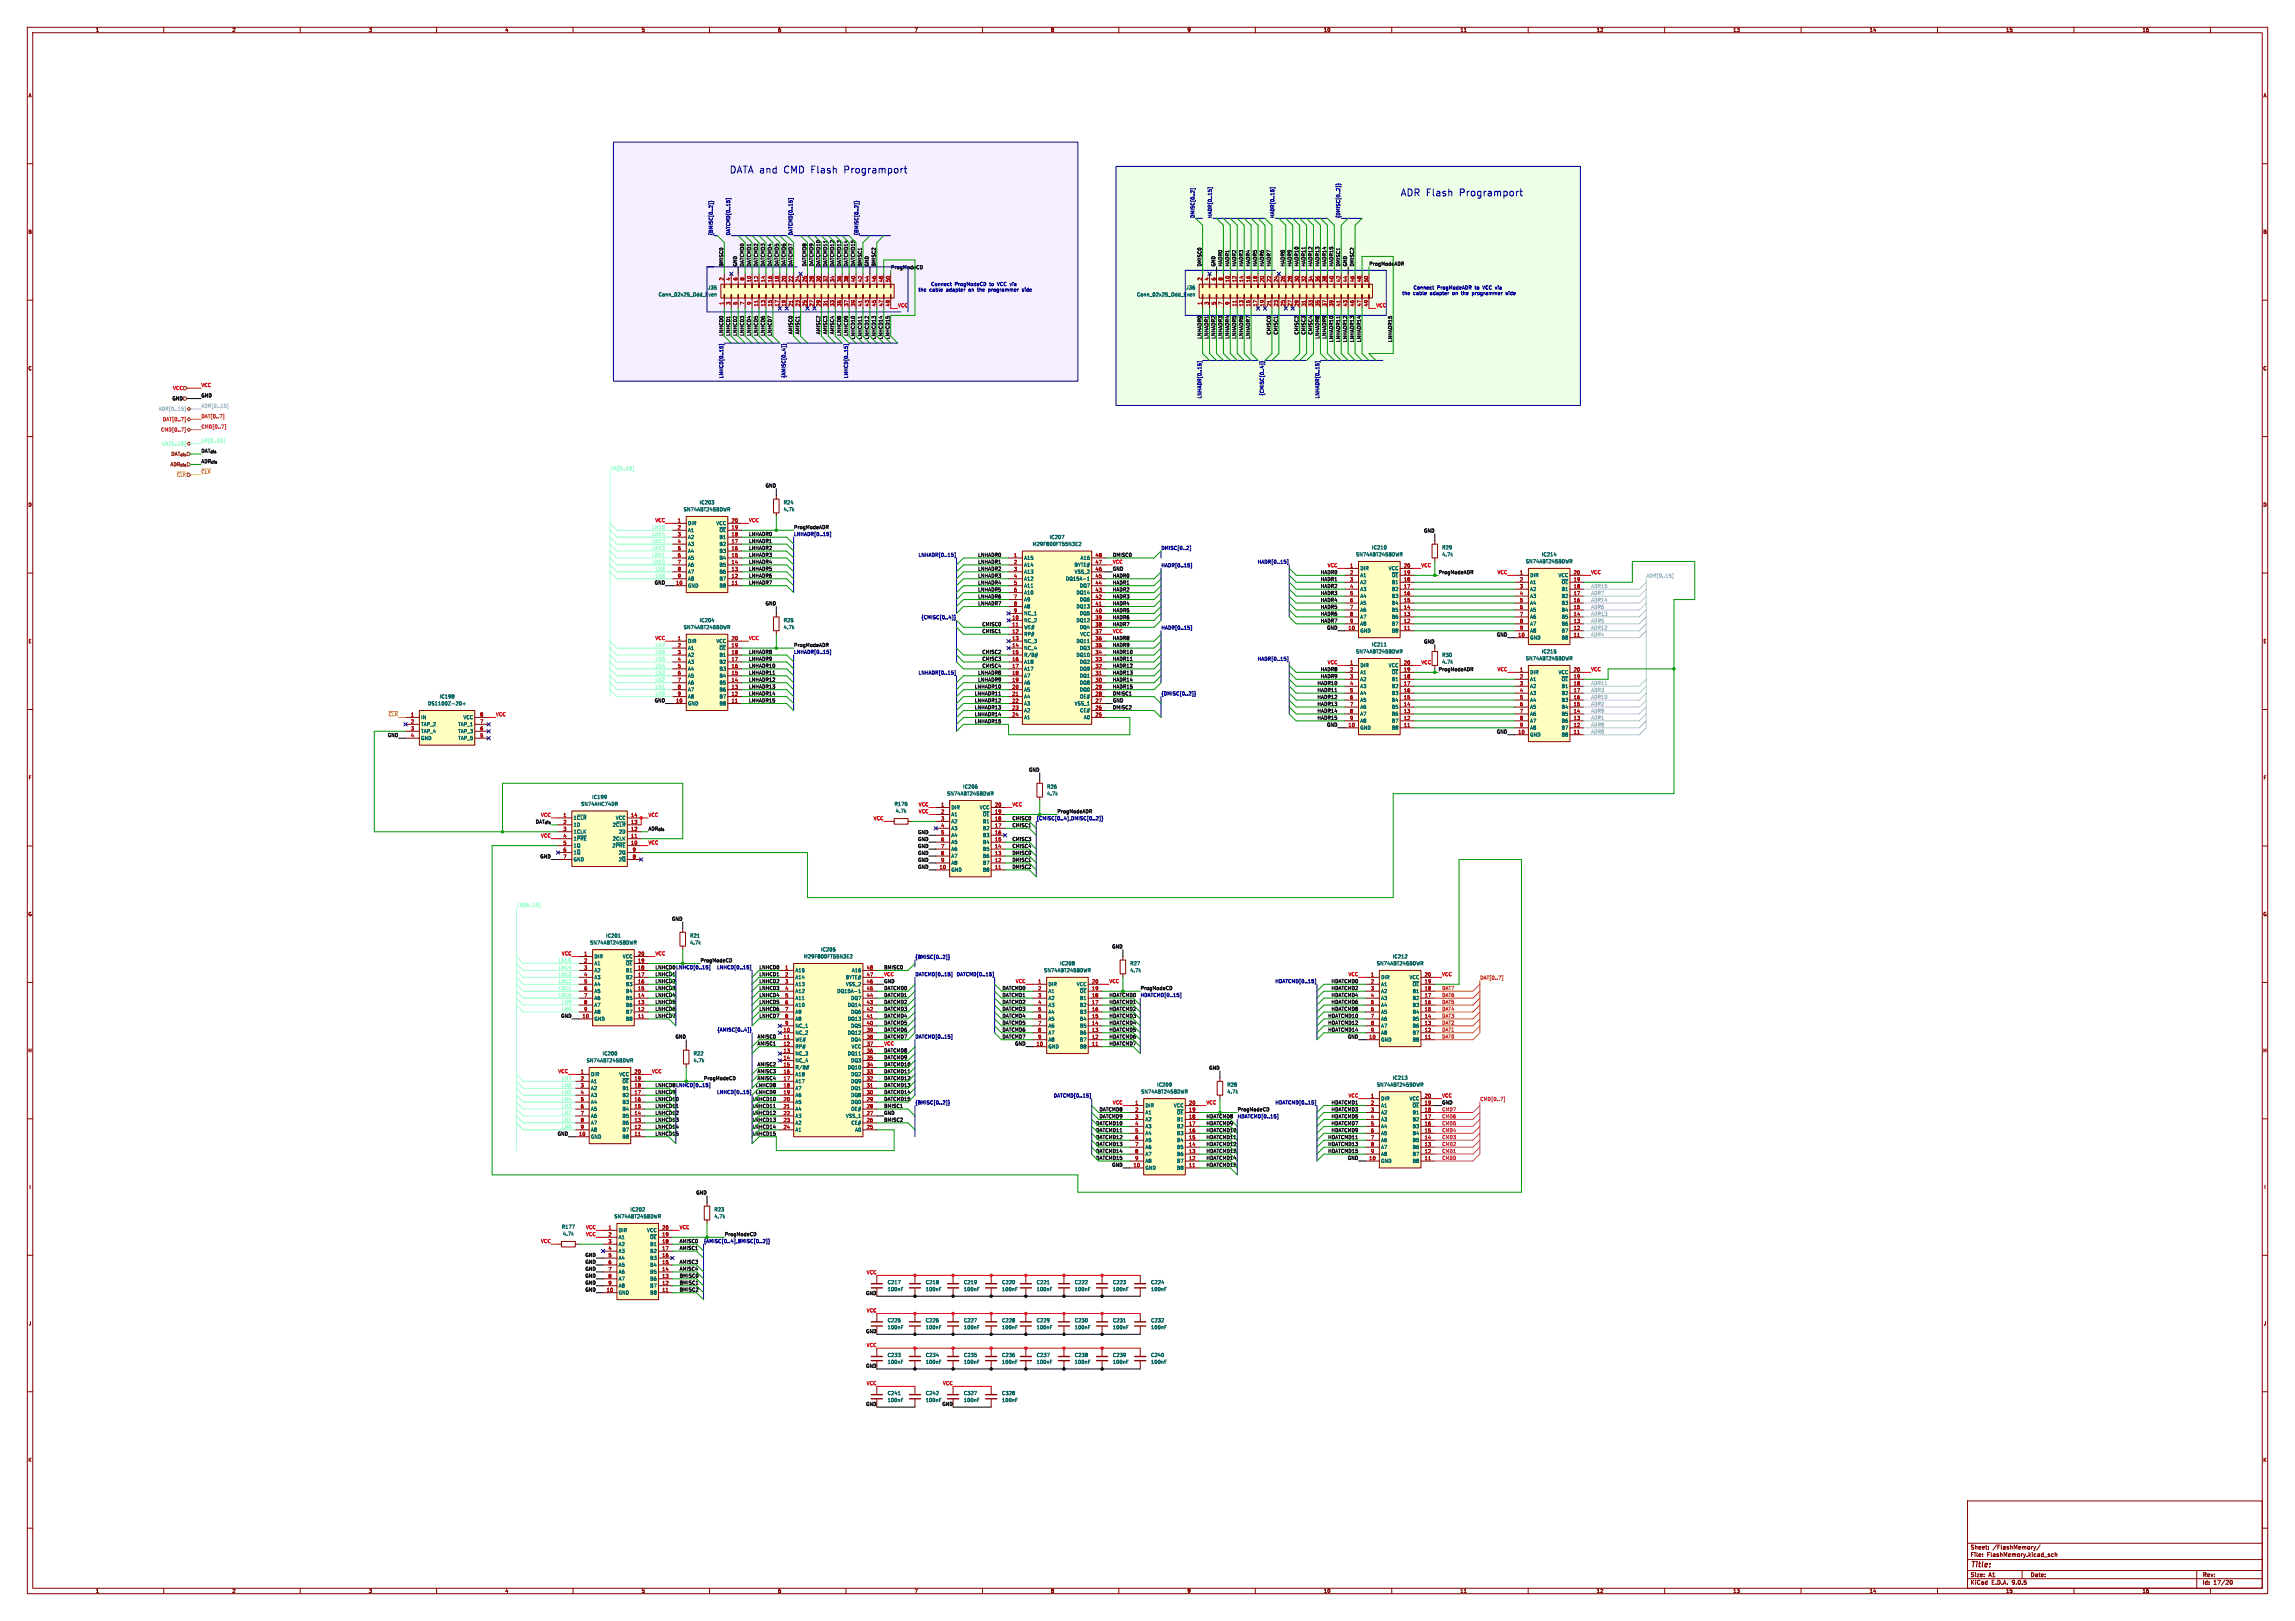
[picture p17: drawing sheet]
<svg xmlns="http://www.w3.org/2000/svg" width="841mm" height="594mm" viewBox="0 0 841 594" stroke-linecap="round" stroke-linejoin="round" font-family="sans-serif">
<defs><g id="words">
<g font-size="3.5" fill="#0000c2">
<text x="267.4" y="63.7">DATA and</text>
<text x="286.9" y="63.7">CMD Flash</text>
<text x="308.8" y="63.7">Programport</text>
<text x="513.3" y="72.1">ADR Flash</text>
<text x="534.5" y="72.1">Programport</text>
</g>
<text font-size="2.8" fill="#840000" x="722" y="574.9">Title:</text>
<g font-size="2.1" fill="#840000">
<text x="722" y="568">Sheet:</text>
<text x="730.2" y="568">/FlashMemory/</text>
<text x="722" y="570.7">File:</text>
<text x="728.1" y="570.7">FlashMemory.kicad_sch</text>
<text x="722" y="580.9">KiCad</text>
<text x="722" y="578.1">Size:</text>
<text x="728.7" y="578.1">A1</text>
<text x="729.7" y="580.9">E.D.A.</text>
<text x="737.3" y="580.9">9.0.5</text>
<text x="744" y="578.1">Date:</text>
<text x="807" y="578.3">Rev:</text>
<text x="807" y="580.9">Id:</text>
<text x="811.1" y="580.9">17/20</text>
</g>
<g font-size="1.8" fill="#840000">
<text x="35" y="11.9">1</text>
<text x="85" y="11.9">2</text>
<text x="135" y="11.9">3</text>
<text x="185" y="11.9">4</text>
<text x="235" y="11.9">5</text>
<text x="285" y="11.9">6</text>
<text x="335" y="11.9">7</text>
<text x="385" y="11.9">8</text>
<text x="435" y="11.9">9</text>
<text x="485" y="11.9">10</text>
<text x="535" y="11.9">11</text>
<text x="585" y="11.9">12</text>
<text x="635" y="11.9">13</text>
<text x="685" y="11.9">14</text>
<text x="735" y="11.9">15</text>
<text x="785" y="11.9">16</text>
<text x="10.3" y="35.9">A</text>
<text x="829.3" y="35.9">A</text>
<text x="10.3" y="85.9">B</text>
<text x="829.2" y="85.9">B</text>
<text x="10.3" y="135.9">C</text>
<text x="829.2" y="135.9">C</text>
<text x="10.3" y="185.9">D</text>
<text x="829.2" y="185.9">D</text>
<text x="10.3" y="235.9">E</text>
<text x="829.3" y="235.9">E</text>
<text x="10.3" y="285.9">F</text>
<text x="829.3" y="285.9">F</text>
<text x="10.3" y="335.9">G</text>
<text x="829.2" y="335.9">G</text>
<text x="10.2" y="385.9">H</text>
<text x="829.2" y="385.9">H</text>
<text x="10.6" y="435.9">I</text>
<text x="829.6" y="435.9">I</text>
<text x="10.4" y="485.9">J</text>
<text x="829.4" y="485.9">J</text>
<text x="10.3" y="535.9">K</text>
<text x="829.2" y="535.9">K</text>
<text x="35" y="583.9">1</text>
<text x="85" y="583.9">2</text>
<text x="135" y="583.9">3</text>
<text x="185" y="583.9">4</text>
<text x="235" y="583.9">5</text>
<text x="285" y="583.9">6</text>
<text x="335" y="583.9">7</text>
<text x="385" y="583.9">8</text>
<text x="435" y="583.9">9</text>
<text x="485" y="583.9">10</text>
<text x="535" y="583.9">11</text>
<text x="585" y="583.9">12</text>
<text x="635" y="583.9">13</text>
<text x="685" y="583.9">14</text>
<text x="735" y="583.9">15</text>
<text x="785" y="583.9">16</text>
</g>
<g font-size="1.8" fill="#000084">
<text x="437.8" y="80" transform="rotate(-90 437.8 80)">DMISC[0..2]</text>
<text x="444.2" y="80" transform="rotate(-90 444.2 80)">HADR[0..15]</text>
<text x="467" y="80" transform="rotate(-90 467 80)">HADR[0..15]</text>
<text x="491.1" y="80" transform="rotate(-90 491.1 80)">{DMISC[0..2]}</text>
<text x="261.3" y="86.4" transform="rotate(-90 261.3 86.4)">{BMISC[0..2]}</text>
<text x="267.6" y="86.4" transform="rotate(-90 267.6 86.4)">DATCMD[0..15]</text>
<text x="290.5" y="86.4" transform="rotate(-90 290.5 86.4)">DATCMD[0..15]</text>
<text x="314.6" y="86.4" transform="rotate(-90 314.6 86.4)">{BMISC[0..2]}</text>
<text x="265.1" y="138.7" transform="rotate(-90 265.1 138.7)">LNHCD[0..15]</text>
<text x="287.9" y="138.6" transform="rotate(-90 287.9 138.6)">{AMISC[0..4]}</text>
<text x="310.8" y="138.7" transform="rotate(-90 310.8 138.7)">LNHCD[0..15]</text>
<text x="440.3" y="146.1" transform="rotate(-90 440.3 146.1)">LNHADR[0..15]</text>
<text x="463.2" y="145.1" transform="rotate(-90 463.2 145.1)">{CMISC[0..4]}</text>
<text x="483.5" y="146.1" transform="rotate(-90 483.5 146.1)">LNHADR[0..15]</text>
<text x="290.8" y="194">ProgModeADR</text>
<text x="290.8" y="196.5">LNHADR[0..15]</text>
<text x="425.4" y="201.6">DMISC[0..2]</text>
<text x="336.5" y="204.1">LNHADR[0..15]</text>
<text x="425.4" y="207.9">HADR[0..15]</text>
<text x="460.7" y="206.7">HADR[0..15]</text>
<text x="337.5" y="227">{CMISC[0..4]}</text>
<text x="425.4" y="230.8">HADR[0..15]</text>
<text x="290.8" y="239.7">LNHADR[0..15]</text>
<text x="460.7" y="242.2">HADR[0..15]</text>
<text x="336.5" y="247.3">LNHADR[0..15]</text>
<text x="425.4" y="254.9">{DMISC[0..2]}</text>
<text x="387.3" y="298.1">ProgModeADR</text>
<text x="379.7" y="300.6">{CMISC[0..4],DMISC[0..2]}</text>
<text x="335.3" y="351.4">{BMISC[0..2]}</text>
<text x="240" y="355.2">LNHCD0 LNHCD[0..15]</text>
<text x="262.6" y="355.2">LNHCD[0..15]</text>
<text x="335.3" y="357.8">DATCMD[0..15]</text>
<text x="350.4" y="357.8">DATCMD[0..15]</text>
<text x="417.8" y="365.4">HDATCMD[0..15]</text>
<text x="467.2" y="360.3">HDATCMD[0..15]</text>
<text x="262.7" y="378.1">{AMISC[0..4]}</text>
<text x="335.3" y="380.6">DATCMD[0..15]</text>
<text x="240" y="398.4">LNHCD8 LNHCD[0..15]</text>
<text x="262.6" y="401">LNHCD[0..15]</text>
<text x="335.3" y="404.8">{BMISC[0..2]}</text>
<text x="386" y="402.2">DATCMD[0..15]</text>
<text x="453.4" y="407.3">ProgModeCD</text>
<text x="467.2" y="404.8">HDATCMD[0..15]</text>
<text x="453.4" y="409.9">HDATCMD[0..15]</text>
<text x="257.8" y="455.6">{AMISC[0..4],BMISC[0..2]}</text>
</g>
<g font-size="1.8" fill="#0f0f0f">
<text x="265.1" y="97.8" transform="rotate(-90 265.1 97.8)">BMISC0</text>
<text x="272.7" y="97.8" transform="rotate(-90 272.7 97.8)">DATCMD0</text>
<text x="275.2" y="97.8" transform="rotate(-90 275.2 97.8)">DATCMD1</text>
<text x="277.8" y="97.8" transform="rotate(-90 277.8 97.8)">DATCMD2</text>
<text x="280.3" y="97.8" transform="rotate(-90 280.3 97.8)">DATCMD3</text>
<text x="282.9" y="97.8" transform="rotate(-90 282.9 97.8)">DATCMD4</text>
<text x="285.4" y="97.8" transform="rotate(-90 285.4 97.8)">DATCMD5</text>
<text x="287.9" y="97.8" transform="rotate(-90 287.9 97.8)">DATCMD6</text>
<text x="290.5" y="97.8" transform="rotate(-90 290.5 97.8)">DATCMD7</text>
<text x="295.6" y="97.8" transform="rotate(-90 295.6 97.8)">DATCMD8</text>
<text x="298.1" y="97.8" transform="rotate(-90 298.1 97.8)">DATCMD9</text>
<text x="300.6" y="97.8" transform="rotate(-90 300.6 97.8)">DATCMD10</text>
<text x="303.2" y="97.8" transform="rotate(-90 303.2 97.8)">DATCMD11</text>
<text x="305.7" y="97.8" transform="rotate(-90 305.7 97.8)">DATCMD12</text>
<text x="308.3" y="97.8" transform="rotate(-90 308.3 97.8)">DATCMD13</text>
<text x="310.8" y="97.8" transform="rotate(-90 310.8 97.8)">DATCMD14</text>
<text x="313.3" y="97.8" transform="rotate(-90 313.3 97.8)">DATCMD15</text>
<text x="315.9" y="97.8" transform="rotate(-90 315.9 97.8)">BMISC1</text>
<text x="321" y="97.8" transform="rotate(-90 321 97.8)">BMISC2</text>
<text x="326.4" y="98.7">ProgModeCD</text>
<text x="440.3" y="97.8" transform="rotate(-90 440.3 97.8)">DMISC0</text>
<text x="448" y="97.8" transform="rotate(-90 448 97.8)">HADR0</text>
<text x="450.5" y="97.8" transform="rotate(-90 450.5 97.8)">HADR1</text>
<text x="453" y="97.8" transform="rotate(-90 453 97.8)">HADR2</text>
<text x="455.6" y="97.8" transform="rotate(-90 455.6 97.8)">HADR3</text>
<text x="458.1" y="97.8" transform="rotate(-90 458.1 97.8)">HADR4</text>
<text x="460.7" y="97.8" transform="rotate(-90 460.7 97.8)">HADR5</text>
<text x="463.2" y="97.8" transform="rotate(-90 463.2 97.8)">HADR6</text>
<text x="465.7" y="97.8" transform="rotate(-90 465.7 97.8)">HADR7</text>
<text x="470.8" y="97.8" transform="rotate(-90 470.8 97.8)">HADR8</text>
<text x="473.4" y="97.8" transform="rotate(-90 473.4 97.8)">HADR9</text>
<text x="475.9" y="97.8" transform="rotate(-90 475.9 97.8)">HADR10</text>
<text x="478.4" y="97.8" transform="rotate(-90 478.4 97.8)">HADR11</text>
<text x="481" y="97.8" transform="rotate(-90 481 97.8)">HADR12</text>
<text x="483.5" y="97.8" transform="rotate(-90 483.5 97.8)">HADR13</text>
<text x="486.1" y="97.8" transform="rotate(-90 486.1 97.8)">HADR14</text>
<text x="488.6" y="97.8" transform="rotate(-90 488.6 97.8)">HADR15</text>
<text x="491.1" y="97.8" transform="rotate(-90 491.1 97.8)">DMISC1</text>
<text x="496.2" y="97.8" transform="rotate(-90 496.2 97.8)">DMISC2</text>
<text x="501.6" y="97.4">ProgModeADR</text>
<text x="265.1" y="123.2" transform="rotate(-90 265.1 123.2)">LNHCD0</text>
<text x="267.6" y="123.2" transform="rotate(-90 267.6 123.2)">LNHCD1</text>
<text x="270.2" y="123.2" transform="rotate(-90 270.2 123.2)">LNHCD2</text>
<text x="272.7" y="123.2" transform="rotate(-90 272.7 123.2)">LNHCD3</text>
<text x="275.2" y="123.2" transform="rotate(-90 275.2 123.2)">LNHCD4</text>
<text x="277.8" y="123.2" transform="rotate(-90 277.8 123.2)">LNHCD5</text>
<text x="280.3" y="123.2" transform="rotate(-90 280.3 123.2)">LNHCD6</text>
<text x="282.9" y="123.2" transform="rotate(-90 282.9 123.2)">LNHCD7</text>
<text x="290.5" y="122.6" transform="rotate(-90 290.5 122.6)">AMISC0</text>
<text x="293" y="122.6" transform="rotate(-90 293 122.6)">AMISC1</text>
<text x="300.6" y="122.6" transform="rotate(-90 300.6 122.6)">AMISC2</text>
<text x="303.2" y="122.6" transform="rotate(-90 303.2 122.6)">AMISC3</text>
<text x="305.7" y="122.6" transform="rotate(-90 305.7 122.6)">AMISC4</text>
<text x="308.3" y="123.2" transform="rotate(-90 308.3 123.2)">LNHCD8</text>
<text x="310.8" y="123.2" transform="rotate(-90 310.8 123.2)">LNHCD9</text>
<text x="313.3" y="124.4" transform="rotate(-90 313.3 124.4)">LNHCD10</text>
<text x="315.9" y="124.4" transform="rotate(-90 315.9 124.4)">LNHCD11</text>
<text x="318.4" y="124.4" transform="rotate(-90 318.4 124.4)">LNHCD12</text>
<text x="321" y="124.4" transform="rotate(-90 321 124.4)">LNHCD13</text>
<text x="323.5" y="124.4" transform="rotate(-90 323.5 124.4)">LNHCD14</text>
<text x="326" y="124.4" transform="rotate(-90 326 124.4)">LNHCD15</text>
<text x="440.3" y="124.3" transform="rotate(-90 440.3 124.3)">LNHADR0</text>
<text x="442.9" y="124.3" transform="rotate(-90 442.9 124.3)">LNHADR1</text>
<text x="445.4" y="124.3" transform="rotate(-90 445.4 124.3)">LNHADR2</text>
<text x="448" y="124.3" transform="rotate(-90 448 124.3)">LNHADR3</text>
<text x="450.5" y="124.3" transform="rotate(-90 450.5 124.3)">LNHADR4</text>
<text x="453" y="124.3" transform="rotate(-90 453 124.3)">LNHADR5</text>
<text x="455.6" y="124.3" transform="rotate(-90 455.6 124.3)">LNHADR6</text>
<text x="458.1" y="124.3" transform="rotate(-90 458.1 124.3)">LNHADR7</text>
<text x="465.7" y="122.8" transform="rotate(-90 465.7 122.8)">CMISC0</text>
<text x="468.3" y="122.8" transform="rotate(-90 468.3 122.8)">CMISC1</text>
<text x="475.9" y="122.8" transform="rotate(-90 475.9 122.8)">CMISC2</text>
<text x="478.4" y="122.8" transform="rotate(-90 478.4 122.8)">CMISC3</text>
<text x="481" y="122.8" transform="rotate(-90 481 122.8)">CMISC4</text>
<text x="483.5" y="124.3" transform="rotate(-90 483.5 124.3)">LNHADR8</text>
<text x="486.1" y="124.3" transform="rotate(-90 486.1 124.3)">LNHADR9</text>
<text x="488.6" y="125.5" transform="rotate(-90 488.6 125.5)">LNHADR10</text>
<text x="491.1" y="125.5" transform="rotate(-90 491.1 125.5)">LNHADR11</text>
<text x="493.7" y="125.5" transform="rotate(-90 493.7 125.5)">LNHADR12</text>
<text x="496.2" y="125.5" transform="rotate(-90 496.2 125.5)">LNHADR13</text>
<text x="498.8" y="125.5" transform="rotate(-90 498.8 125.5)">LNHADR14</text>
<text x="510.2" y="125.5" transform="rotate(-90 510.2 125.5)">LNHADR15</text>
<text x="73.7" y="166">DAT_{dis}</text>
<text x="73.7" y="169.8">ADR_{dis}</text>
<text x="274.3" y="196.5">LNHADR0</text>
<text x="274.3" y="201.6">LNHADR2</text>
<text x="274.3" y="199">LNHADR1</text>
<text x="274.3" y="204.1">LNHADR3</text>
<text x="274.3" y="206.7">LNHADR4</text>
<text x="274.3" y="209.2">LNHADR5</text>
<text x="358.3" y="209.2">LNHADR2</text>
<text x="358.3" y="204.1">LNHADR0</text>
<text x="358.3" y="206.7">LNHADR1</text>
<text x="407.7" y="204.1">DMISC0</text>
<text x="274.3" y="211.7">LNHADR6</text>
<text x="274.3" y="214.3">LNHADR7</text>
<text x="358.3" y="211.7">LNHADR3</text>
<text x="358.3" y="214.3">LNHADR4</text>
<text x="407.7" y="214.3">HADR1</text>
<text x="407.7" y="211.7">HADR0</text>
<text x="483.8" y="215.6">HADR2</text>
<text x="483.8" y="210.5">HADR0</text>
<text x="483.8" y="213">HADR1</text>
<text x="527" y="210.5">ProgModeADR</text>
<text x="358.3" y="219.4">LNHADR6</text>
<text x="358.3" y="221.9">LNHADR7</text>
<text x="358.3" y="216.8">LNHADR5</text>
<text x="407.7" y="221.9">HADR4</text>
<text x="407.7" y="219.4">HADR3</text>
<text x="407.7" y="216.8">HADR2</text>
<text x="483.8" y="218.1">HADR3</text>
<text x="483.8" y="220.6">HADR4</text>
<text x="407.7" y="224.4">HADR5</text>
<text x="407.7" y="227">HADR6</text>
<text x="483.8" y="223.2">HADR5</text>
<text x="483.8" y="225.7">HADR6</text>
<text x="359.8" y="229.5">CMISC0</text>
<text x="359.8" y="232.1">CMISC1</text>
<text x="407.7" y="229.5">HADR7</text>
<text x="483.8" y="228.3">HADR7</text>
<text x="274.3" y="239.7">LNHADR8</text>
<text x="290.8" y="237.1">ProgModeADR</text>
<text x="359.8" y="239.7">CMISC2</text>
<text x="407.7" y="234.6">HADR8</text>
<text x="407.7" y="237.1">HADR9</text>
<text x="407.7" y="239.7">HADR10</text>
<text x="274.3" y="242.2">LNHADR9</text>
<text x="274.3" y="244.8">LNHADR10</text>
<text x="359.8" y="242.2">CMISC3</text>
<text x="359.8" y="244.8">CMISC4</text>
<text x="407.7" y="242.2">HADR11</text>
<text x="407.7" y="244.8">HADR12</text>
<text x="274.3" y="247.3">LNHADR11</text>
<text x="274.3" y="249.8">LNHADR12</text>
<text x="358.3" y="249.8">LNHADR9</text>
<text x="358.3" y="247.3">LNHADR8</text>
<text x="407.7" y="247.3">HADR13</text>
<text x="407.7" y="249.8">HADR14</text>
<text x="482.6" y="251.1">HADR10</text>
<text x="483.8" y="246">HADR8</text>
<text x="483.8" y="248.6">HADR9</text>
<text x="527" y="246">ProgModeADR</text>
<text x="274.3" y="254.9">LNHADR14</text>
<text x="274.3" y="252.4">LNHADR13</text>
<text x="274.3" y="257.5">LNHADR15</text>
<text x="357.1" y="257.5">LNHADR12</text>
<text x="357.1" y="252.4">LNHADR10</text>
<text x="357.1" y="254.9">LNHADR11</text>
<text x="407.7" y="254.9">DMISC1</text>
<text x="407.7" y="252.4">HADR15</text>
<text x="482.6" y="256.2">HADR12</text>
<text x="482.6" y="253.7">HADR11</text>
<text x="357.1" y="260">LNHADR13</text>
<text x="357.1" y="262.5">LNHADR14</text>
<text x="407.7" y="260">DMISC2</text>
<text x="482.6" y="258.7">HADR13</text>
<text x="482.6" y="261.3">HADR14</text>
<text x="482.6" y="263.8">HADR15</text>
<text x="357.1" y="265.1">LNHADR15</text>
<text x="237.5" y="304.4">ADR_{dis}</text>
<text x="370.8" y="300.6">CMISC0</text>
<text x="370.8" y="303.2">CMISC1</text>
<text x="370.8" y="308.3">CMISC3</text>
<text x="370.8" y="310.8">CMISC4</text>
<text x="370.8" y="313.3">DMISC0</text>
<text x="370.8" y="315.9">DMISC1</text>
<text x="370.8" y="318.4">DMISC2</text>
<text x="256.5" y="352.7">ProgModeCD</text>
<text x="240" y="357.8">LNHCD1</text>
<text x="278.1" y="357.8">LNHCD1</text>
<text x="278.1" y="355.2">LNHCD0</text>
<text x="323.8" y="355.2">BMISC0</text>
<text x="240" y="365.4">LNHCD4</text>
<text x="240" y="362.9">LNHCD3</text>
<text x="240" y="360.3">LNHCD2</text>
<text x="278.1" y="365.4">LNHCD4</text>
<text x="278.1" y="360.3">LNHCD2</text>
<text x="278.1" y="362.9">LNHCD3</text>
<text x="323.8" y="362.9">DATCMD0</text>
<text x="323.8" y="365.4">DATCMD1</text>
<text x="367.2" y="365.4">DATCMD1</text>
<text x="367.2" y="362.9">DATCMD0</text>
<text x="406.4" y="365.4">HDATCMD0</text>
<text x="417.8" y="362.9">ProgModeCD</text>
<text x="487.8" y="362.9">HDATCMD2</text>
<text x="487.8" y="360.3">HDATCMD0</text>
<text x="487.8" y="365.4">HDATCMD4</text>
<text x="240" y="367.9">LNHCD5</text>
<text x="240" y="370.5">LNHCD6</text>
<text x="278.1" y="367.9">LNHCD5</text>
<text x="278.1" y="370.5">LNHCD6</text>
<text x="323.8" y="367.9">DATCMD2</text>
<text x="323.8" y="370.5">DATCMD3</text>
<text x="367.2" y="367.9">DATCMD2</text>
<text x="367.2" y="370.5">DATCMD3</text>
<text x="406.4" y="367.9">HDATCMD1</text>
<text x="406.4" y="370.5">HDATCMD2</text>
<text x="487.8" y="367.9">HDATCMD6</text>
<text x="487.8" y="370.5">HDATCMD8</text>
<text x="240" y="373">LNHCD7</text>
<text x="278.1" y="373">LNHCD7</text>
<text x="323.8" y="373">DATCMD4</text>
<text x="323.8" y="375.6">DATCMD5</text>
<text x="367.2" y="373">DATCMD4</text>
<text x="367.2" y="375.6">DATCMD5</text>
<text x="406.4" y="375.6">HDATCMD4</text>
<text x="406.4" y="373">HDATCMD3</text>
<text x="486.6" y="373">HDATCMD10</text>
<text x="486.6" y="375.6">HDATCMD12</text>
<text x="277.4" y="383.2">AMISC1</text>
<text x="277.4" y="380.6">AMISC0</text>
<text x="323.8" y="380.6">DATCMD7</text>
<text x="323.8" y="378.1">DATCMD6</text>
<text x="367.2" y="378.1">DATCMD6</text>
<text x="367.2" y="380.6">DATCMD7</text>
<text x="406.4" y="380.6">HDATCMD6</text>
<text x="406.4" y="378.1">HDATCMD5</text>
<text x="406.4" y="383.2">HDATCMD7</text>
<text x="486.6" y="378.1">HDATCMD14</text>
<text x="323.8" y="388.3">DATCMD9</text>
<text x="323.8" y="385.7">DATCMD8</text>
<text x="257.8" y="395.9">ProgModeCD</text>
<text x="277.4" y="395.9">AMISC4</text>
<text x="277.4" y="393.3">AMISC3</text>
<text x="277.4" y="390.8">AMISC2</text>
<text x="323.8" y="395.9">DATCMD12</text>
<text x="323.8" y="393.3">DATCMD11</text>
<text x="323.8" y="390.8">DATCMD10</text>
<text x="240" y="401">LNHCD9</text>
<text x="276.8" y="401">LNHCD9</text>
<text x="276.8" y="398.4">LNHCD8</text>
<text x="323.8" y="398.4">DATCMD13</text>
<text x="323.8" y="401">DATCMD14</text>
<text x="240" y="406">LNHCD11</text>
<text x="240" y="403.5">LNHCD10</text>
<text x="275.6" y="403.5">LNHCD10</text>
<text x="275.6" y="406">LNHCD11</text>
<text x="323.8" y="406">BMISC1</text>
<text x="323.8" y="403.5">DATCMD15</text>
<text x="402.7" y="407.3">DATCMD8</text>
<text x="487.8" y="407.3">HDATCMD3</text>
<text x="487.8" y="404.8">HDATCMD1</text>
<text x="240" y="413.7">LNHCD14</text>
<text x="240" y="411.1">LNHCD13</text>
<text x="240" y="408.6">LNHCD12</text>
<text x="275.6" y="408.6">LNHCD12</text>
<text x="275.6" y="411.1">LNHCD13</text>
<text x="275.6" y="413.7">LNHCD14</text>
<text x="323.8" y="411.1">BMISC2</text>
<text x="401.5" y="412.4">DATCMD10</text>
<text x="402.7" y="409.9">DATCMD9</text>
<text x="442" y="412.4">HDATCMD9</text>
<text x="442" y="409.9">HDATCMD8</text>
<text x="487.8" y="412.4">HDATCMD7</text>
<text x="487.8" y="409.9">HDATCMD5</text>
<text x="240" y="416.2">LNHCD15</text>
<text x="275.6" y="416.2">LNHCD15</text>
<text x="401.5" y="414.9">DATCMD11</text>
<text x="401.5" y="417.5">DATCMD12</text>
<text x="442" y="417.5">HDATCMD11</text>
<text x="442" y="414.9">HDATCMD10</text>
<text x="486.6" y="417.5">HDATCMD11</text>
<text x="487.8" y="414.9">HDATCMD9</text>
<text x="401.5" y="425.1">DATCMD15</text>
<text x="401.5" y="422.6">DATCMD14</text>
<text x="401.5" y="420">DATCMD13</text>
<text x="442" y="422.6">HDATCMD13</text>
<text x="442" y="420">HDATCMD12</text>
<text x="442" y="425.1">HDATCMD14</text>
<text x="486.6" y="420">HDATCMD13</text>
<text x="486.6" y="422.6">HDATCMD15</text>
<text x="442" y="427.6">HDATCMD15</text>
<text x="248.9" y="455.6">AMISC0</text>
<text x="265.4" y="453">ProgModeCD</text>
<text x="248.9" y="458.1">AMISC1</text>
<text x="248.9" y="465.7">AMISC4</text>
<text x="248.9" y="463.2">AMISC3</text>
<text x="248.9" y="468.3">BMISC0</text>
<text x="248.9" y="470.8">BMISC1</text>
<text x="248.9" y="473.4">BMISC2</text>
</g>
<g font-size="1.8">
<text x="270.2" y="97.8" transform="rotate(-90 270.2 97.8)">GND</text>
<text x="318.4" y="97.8" transform="rotate(-90 318.4 97.8)">GND</text>
<text x="445.4" y="97.8" transform="rotate(-90 445.4 97.8)">GND</text>
<text x="493.7" y="97.8" transform="rotate(-90 493.7 97.8)">GND</text>
<text x="63" y="146.9">GND</text>
<text x="73.7" y="145.7">GND</text>
<text x="280.4" y="178.7">GND</text>
<text x="521.7" y="195.2">GND</text>
<text x="407.7" y="209.2">GND</text>
<text x="239.8" y="214.3">GND</text>
<text x="280.4" y="221.9">GND</text>
<text x="486.1" y="230.8">GND</text>
<text x="548.4" y="233.3">GND</text>
<text x="521.7" y="235.9">GND</text>
<text x="239.8" y="257.5">GND</text>
<text x="407.7" y="257.5">GND</text>
<text x="486.1" y="266.3">GND</text>
<text x="548.4" y="268.9">GND</text>
<text x="142" y="270.2">GND</text>
<text x="376.9" y="282.9">GND</text>
<text x="336.3" y="305.7">GND</text>
<text x="336.3" y="310.8">GND</text>
<text x="336.3" y="308.3">GND</text>
<text x="197.9" y="314.6">GND</text>
<text x="336.3" y="315.9">GND</text>
<text x="336.3" y="313.3">GND</text>
<text x="336.3" y="318.4">GND</text>
<text x="246.1" y="337.5">GND</text>
<text x="407.4" y="347.6">GND</text>
<text x="323.8" y="360.3">GND</text>
<text x="205.5" y="373">GND</text>
<text x="247.4" y="380.6">GND</text>
<text x="371.8" y="383.2">GND</text>
<text x="493.8" y="380.6">GND</text>
<text x="443" y="392.1">GND</text>
<text x="528.3" y="404.8">GND</text>
<text x="323.8" y="408.6">GND</text>
<text x="204.2" y="416.2">GND</text>
<text x="493.8" y="425.1">GND</text>
<text x="407.4" y="427.6">GND</text>
<text x="255" y="437.8">GND</text>
<text x="214.4" y="460.7">GND</text>
<text x="214.4" y="463.2">GND</text>
<text x="214.4" y="465.7">GND</text>
<text x="214.4" y="468.3">GND</text>
<text x="214.4" y="473.4">GND</text>
<text x="214.4" y="470.8">GND</text>
<text x="317.2" y="474.6">GND</text>
<text x="317.2" y="488.6">GND</text>
<text x="317.2" y="501.3">GND</text>
<text x="317.2" y="515.3">GND</text>
<text x="345.2" y="515.3">GND</text>
</g>
<g font-size="1.8" fill="#006464">
<text x="259.3" y="106.3">J35</text>
<text x="434.6" y="106.3">J36</text>
<text x="241.2" y="108.8">Conn_02x25_Odd_Even</text>
<text x="416.5" y="108.8">Conn_02x25_Odd_Even</text>
<text x="256.2" y="185">IC203</text>
<text x="287" y="185">R24</text>
<text x="250.4" y="187.6">SN74ABT245BDWR</text>
<text x="287" y="187.6">4.7k</text>
<text x="252" y="192.6">DIR</text>
<text x="252" y="195.2">A1</text>
<text x="252" y="197.7">A2</text>
<text x="262.4" y="192.6">VCC</text>
<text x="263.5" y="195.2">~{OE}</text>
<text x="263.5" y="197.7">B1</text>
<text x="384.5" y="197.7">IC207</text>
<text x="252" y="200.3">A3</text>
<text x="252" y="202.8">A4</text>
<text x="263.5" y="200.3">B2</text>
<text x="263.5" y="202.8">B3</text>
<text x="378.3" y="200.3">M29F800FT55N3E2</text>
<text x="502.6" y="201.5">IC210</text>
<text x="528.3" y="201.5">R29</text>
<text x="252" y="205.3">A5</text>
<text x="252" y="207.9">A6</text>
<text x="263.5" y="205.3">B4</text>
<text x="263.5" y="207.9">B5</text>
<text x="375.2" y="205.3">A15</text>
<text x="375.2" y="207.9">A14</text>
<text x="393.6" y="207.9">BYTE#</text>
<text x="395.8" y="205.3">A16</text>
<text x="496.8" y="204.1">SN74ABT245BDWR</text>
<text x="498.3" y="209.1">DIR</text>
<text x="508.7" y="209.1">VCC</text>
<text x="528.3" y="204.1">4.7k</text>
<text x="559" y="206.6">SN74ABT245BDWR</text>
<text x="564.8" y="204.1">IC214</text>
<text x="252" y="210.4">A7</text>
<text x="252" y="213">A8</text>
<text x="252" y="215.5">GND</text>
<text x="263.5" y="210.4">B6</text>
<text x="263.5" y="213">B7</text>
<text x="263.5" y="215.5">B8</text>
<text x="375.2" y="210.4">A13</text>
<text x="375.2" y="213">A12</text>
<text x="375.2" y="215.5">A11</text>
<text x="390.4" y="213">DQ15A-1</text>
<text x="393.7" y="210.4">VSS_2</text>
<text x="395.5" y="215.5">DQ7</text>
<text x="498.3" y="211.7">A1</text>
<text x="498.3" y="214.2">A2</text>
<text x="509.9" y="211.7">~{OE}</text>
<text x="509.9" y="214.2">B1</text>
<text x="560.6" y="211.7">DIR</text>
<text x="560.6" y="214.2">A1</text>
<text x="571" y="211.7">VCC</text>
<text x="572.1" y="214.2">~{OE}</text>
<text x="375.2" y="218">A10</text>
<text x="375.2" y="220.6">A9</text>
<text x="394.3" y="218">DQ14</text>
<text x="395.5" y="220.6">DQ6</text>
<text x="498.3" y="216.8">A3</text>
<text x="498.3" y="219.3">A4</text>
<text x="498.3" y="221.8">A5</text>
<text x="509.9" y="216.8">B2</text>
<text x="509.9" y="219.3">B3</text>
<text x="509.9" y="221.8">B4</text>
<text x="560.6" y="216.8">A2</text>
<text x="560.6" y="219.3">A3</text>
<text x="560.6" y="221.8">A4</text>
<text x="572.1" y="216.8">B1</text>
<text x="572.1" y="219.3">B2</text>
<text x="572.1" y="221.8">B3</text>
<text x="375.2" y="223.1">A8</text>
<text x="375.2" y="225.7">NC_1</text>
<text x="394.3" y="223.1">DQ13</text>
<text x="395.5" y="225.7">DQ5</text>
<text x="498.3" y="224.4">A6</text>
<text x="498.3" y="226.9">A7</text>
<text x="509.9" y="224.4">B5</text>
<text x="509.9" y="226.9">B6</text>
<text x="560.6" y="224.4">A5</text>
<text x="560.6" y="226.9">A6</text>
<text x="572.1" y="224.4">B4</text>
<text x="572.1" y="226.9">B5</text>
<text x="250.4" y="230.7">SN74ABT245BDWR</text>
<text x="256.2" y="228.2">IC204</text>
<text x="287" y="230.7">4.7k</text>
<text x="287" y="228.2">R25</text>
<text x="375.2" y="228.2">NC_2</text>
<text x="375.2" y="230.7">WE#</text>
<text x="375.2" y="233.3">RP#</text>
<text x="394.3" y="228.2">DQ12</text>
<text x="395.5" y="230.7">DQ4</text>
<text x="395.7" y="233.3">VCC</text>
<text x="498.3" y="229.5">A8</text>
<text x="498.3" y="232">GND</text>
<text x="509.9" y="229.5">B7</text>
<text x="509.9" y="232">B8</text>
<text x="560.6" y="229.5">A7</text>
<text x="560.6" y="232">A8</text>
<text x="572.1" y="229.5">B6</text>
<text x="572.1" y="232">B7</text>
<text x="252" y="235.8">DIR</text>
<text x="252" y="238.4">A1</text>
<text x="262.4" y="235.8">VCC</text>
<text x="263.5" y="238.4">~{OE}</text>
<text x="375.2" y="235.8">NC_3</text>
<text x="375.2" y="238.4">NC_4</text>
<text x="394.3" y="235.8">DQ11</text>
<text x="395.5" y="238.4">DQ3</text>
<text x="496.8" y="239.6">SN74ABT245BDWR</text>
<text x="502.6" y="237.1">IC211</text>
<text x="560.6" y="234.5">GND</text>
<text x="564.8" y="239.6">IC215</text>
<text x="572.1" y="234.5">B8</text>
<text x="252" y="240.9">A2</text>
<text x="252" y="243.4">A3</text>
<text x="252" y="246">A4</text>
<text x="263.5" y="240.9">B1</text>
<text x="263.5" y="243.4">B2</text>
<text x="263.5" y="246">B3</text>
<text x="375.2" y="240.9">R/B#</text>
<text x="375.2" y="243.4">A18</text>
<text x="375.2" y="246">A17</text>
<text x="394.3" y="240.9">DQ10</text>
<text x="395.5" y="243.4">DQ2</text>
<text x="395.5" y="246">DQ9</text>
<text x="498.3" y="244.7">DIR</text>
<text x="508.7" y="244.7">VCC</text>
<text x="528.3" y="243.4">4.7k</text>
<text x="528.3" y="240.9">R30</text>
<text x="559" y="242.2">SN74ABT245BDWR</text>
<text x="252" y="248.5">A5</text>
<text x="252" y="251.1">A6</text>
<text x="263.5" y="248.5">B4</text>
<text x="263.5" y="251.1">B5</text>
<text x="375.2" y="248.5">A7</text>
<text x="375.2" y="251.1">A6</text>
<text x="395.5" y="248.5">DQ1</text>
<text x="395.5" y="251.1">DQ8</text>
<text x="498.3" y="247.2">A1</text>
<text x="498.3" y="249.8">A2</text>
<text x="509.9" y="247.2">~{OE}</text>
<text x="509.9" y="249.8">B1</text>
<text x="560.6" y="247.2">DIR</text>
<text x="560.6" y="249.8">A1</text>
<text x="571" y="247.2">VCC</text>
<text x="572.1" y="249.8">~{OE}</text>
<text x="161" y="256.1">IC198</text>
<text x="252" y="253.6">A7</text>
<text x="252" y="256.1">A8</text>
<text x="263.5" y="253.6">B6</text>
<text x="263.5" y="256.1">B7</text>
<text x="375.2" y="253.6">A5</text>
<text x="375.2" y="256.1">A4</text>
<text x="395.5" y="253.6">DQ0</text>
<text x="395.6" y="256.1">OE#</text>
<text x="498.3" y="252.3">A3</text>
<text x="498.3" y="254.9">A4</text>
<text x="498.3" y="257.4">A5</text>
<text x="509.9" y="252.3">B2</text>
<text x="509.9" y="254.9">B3</text>
<text x="509.9" y="257.4">B4</text>
<text x="560.6" y="252.3">A2</text>
<text x="560.6" y="254.9">A3</text>
<text x="560.6" y="257.4">A4</text>
<text x="572.1" y="252.3">B1</text>
<text x="572.1" y="254.9">B2</text>
<text x="572.1" y="257.4">B3</text>
<text x="154.2" y="263.8">IN</text>
<text x="156.7" y="258.7">DS1100Z-20+</text>
<text x="169.7" y="263.8">VCC</text>
<text x="252" y="258.7">GND</text>
<text x="263.5" y="258.7">B8</text>
<text x="375.2" y="258.7">A3</text>
<text x="375.2" y="261.2">A2</text>
<text x="375.2" y="263.8">A1</text>
<text x="393.7" y="258.7">VSS_1</text>
<text x="395.6" y="261.2">CE#</text>
<text x="397" y="263.8">A0</text>
<text x="498.3" y="259.9">A6</text>
<text x="498.3" y="262.5">A7</text>
<text x="509.9" y="259.9">B5</text>
<text x="509.9" y="262.5">B6</text>
<text x="560.6" y="259.9">A5</text>
<text x="560.6" y="262.5">A6</text>
<text x="572.1" y="259.9">B4</text>
<text x="572.1" y="262.5">B5</text>
<text x="154.2" y="266.3">TAP_2</text>
<text x="154.2" y="268.8">TAP_4</text>
<text x="167.8" y="266.3">TAP_1</text>
<text x="167.8" y="268.8">TAP_3</text>
<text x="498.3" y="265">A8</text>
<text x="498.3" y="267.6">GND</text>
<text x="509.9" y="265">B7</text>
<text x="509.9" y="267.6">B8</text>
<text x="560.6" y="265">A7</text>
<text x="560.6" y="267.6">A8</text>
<text x="572.1" y="265">B6</text>
<text x="572.1" y="267.6">B7</text>
<text x="154.2" y="271.4">GND</text>
<text x="167.8" y="271.4">TAP_5</text>
<text x="560.6" y="270.1">GND</text>
<text x="572.1" y="270.1">B8</text>
<text x="216.9" y="293">IC199</text>
<text x="346.9" y="291.7">SN74ABT245BDWR</text>
<text x="352.7" y="289.2">IC206</text>
<text x="383.5" y="291.7">4.7k</text>
<text x="383.5" y="289.2">R26</text>
<text x="212.8" y="295.5">SN74AHC74DR</text>
<text x="327.6" y="295.5">R176</text>
<text x="328.1" y="298">4.7k</text>
<text x="348.5" y="296.8">DIR</text>
<text x="348.5" y="299.3">A1</text>
<text x="358.9" y="296.8">VCC</text>
<text x="360" y="299.3">~{OE}</text>
<text x="210.1" y="300.6">1~{CLR}</text>
<text x="210.1" y="303.1">1D</text>
<text x="210.1" y="305.7">1CLK</text>
<text x="224.4" y="303.1">2~{CLR}</text>
<text x="225.5" y="300.6">VCC</text>
<text x="226.7" y="305.7">2D</text>
<text x="348.5" y="301.9">A2</text>
<text x="348.5" y="304.4">A3</text>
<text x="360" y="301.9">B1</text>
<text x="360" y="304.4">B2</text>
<text x="210.1" y="308.2">1~{PRE}</text>
<text x="210.1" y="310.7">1Q</text>
<text x="224.3" y="310.7">2~{PRE}</text>
<text x="224.4" y="308.2">2CLK</text>
<text x="348.5" y="306.9">A4</text>
<text x="348.5" y="309.5">A5</text>
<text x="360" y="306.9">B3</text>
<text x="360" y="309.5">B4</text>
<text x="210.1" y="313.3">1~{Q}</text>
<text x="210.1" y="315.8">GND</text>
<text x="226.6" y="313.3">2Q</text>
<text x="226.6" y="315.8">2~{Q}</text>
<text x="348.5" y="312">A6</text>
<text x="348.5" y="314.6">A7</text>
<text x="348.5" y="317.1">A8</text>
<text x="360" y="312">B5</text>
<text x="360" y="314.6">B6</text>
<text x="360" y="317.1">B7</text>
<text x="348.5" y="319.6">GND</text>
<text x="360" y="319.6">B8</text>
<text x="216.1" y="346.3">SN74ABT245BDWR</text>
<text x="221.9" y="343.8">IC201</text>
<text x="252.7" y="346.3">4.7k</text>
<text x="252.7" y="343.8">R21</text>
<text x="217.7" y="351.4">DIR</text>
<text x="217.7" y="353.9">A1</text>
<text x="228.1" y="351.4">VCC</text>
<text x="229.2" y="353.9">~{OE}</text>
<text x="294.4" y="351.4">M29F800FT55N3E2</text>
<text x="300.7" y="348.8">IC205</text>
<text x="388.3" y="353.9">IC208</text>
<text x="414" y="353.9">R27</text>
<text x="504.4" y="353.9">SN74ABT245BDWR</text>
<text x="510.2" y="351.4">IC212</text>
<text x="217.7" y="356.5">A2</text>
<text x="217.7" y="359">A3</text>
<text x="229.2" y="356.5">B1</text>
<text x="229.2" y="359">B2</text>
<text x="291.3" y="356.5">A15</text>
<text x="291.3" y="359">A14</text>
<text x="309.8" y="359">BYTE#</text>
<text x="312" y="356.5">A16</text>
<text x="382.5" y="356.5">SN74ABT245BDWR</text>
<text x="414" y="356.5">4.7k</text>
<text x="506" y="359">DIR</text>
<text x="516.4" y="359">VCC</text>
<text x="217.7" y="361.5">A4</text>
<text x="217.7" y="364.1">A5</text>
<text x="229.2" y="361.5">B3</text>
<text x="229.2" y="364.1">B4</text>
<text x="291.3" y="361.5">A13</text>
<text x="291.3" y="364.1">A12</text>
<text x="306.6" y="364.1">DQ15A-1</text>
<text x="309.8" y="361.5">VSS_2</text>
<text x="384" y="361.5">DIR</text>
<text x="384" y="364.1">A1</text>
<text x="394.4" y="361.5">VCC</text>
<text x="395.6" y="364.1">~{OE}</text>
<text x="506" y="361.5">A1</text>
<text x="506" y="364.1">A2</text>
<text x="517.5" y="361.5">~{OE}</text>
<text x="517.5" y="364.1">B1</text>
<text x="217.7" y="366.6">A6</text>
<text x="217.7" y="369.2">A7</text>
<text x="217.7" y="371.7">A8</text>
<text x="229.2" y="366.6">B5</text>
<text x="229.2" y="369.2">B6</text>
<text x="229.2" y="371.7">B7</text>
<text x="291.3" y="366.6">A11</text>
<text x="291.3" y="369.2">A10</text>
<text x="291.3" y="371.7">A9</text>
<text x="310.5" y="369.2">DQ14</text>
<text x="311.7" y="366.6">DQ7</text>
<text x="311.7" y="371.7">DQ6</text>
<text x="384" y="366.6">A2</text>
<text x="384" y="369.2">A3</text>
<text x="384" y="371.7">A4</text>
<text x="395.6" y="366.6">B1</text>
<text x="395.6" y="369.2">B2</text>
<text x="395.6" y="371.7">B3</text>
<text x="506" y="366.6">A3</text>
<text x="506" y="369.2">A4</text>
<text x="506" y="371.7">A5</text>
<text x="517.5" y="366.6">B2</text>
<text x="517.5" y="369.2">B3</text>
<text x="517.5" y="371.7">B4</text>
<text x="217.7" y="374.2">GND</text>
<text x="229.2" y="374.2">B8</text>
<text x="291.3" y="374.2">A8</text>
<text x="291.3" y="376.8">NC_1</text>
<text x="310.5" y="374.2">DQ13</text>
<text x="311.7" y="376.8">DQ5</text>
<text x="384" y="374.2">A5</text>
<text x="384" y="376.8">A6</text>
<text x="395.6" y="374.2">B4</text>
<text x="395.6" y="376.8">B5</text>
<text x="506" y="374.2">A6</text>
<text x="506" y="376.8">A7</text>
<text x="517.5" y="374.2">B5</text>
<text x="517.5" y="376.8">B6</text>
<text x="291.3" y="379.3">NC_2</text>
<text x="291.3" y="381.9">WE#</text>
<text x="310.5" y="379.3">DQ12</text>
<text x="311.7" y="381.9">DQ4</text>
<text x="384" y="379.3">A7</text>
<text x="384" y="381.9">A8</text>
<text x="395.6" y="379.3">B6</text>
<text x="395.6" y="381.9">B7</text>
<text x="506" y="379.3">A8</text>
<text x="506" y="381.9">GND</text>
<text x="517.5" y="379.3">B7</text>
<text x="517.5" y="381.9">B8</text>
<text x="214.8" y="389.5">SN74ABT245BDWR</text>
<text x="220.7" y="386.9">IC200</text>
<text x="254" y="389.5">4.7k</text>
<text x="254" y="386.9">R22</text>
<text x="291.3" y="384.4">RP#</text>
<text x="291.3" y="386.9">NC_3</text>
<text x="291.3" y="389.5">NC_4</text>
<text x="310.5" y="386.9">DQ11</text>
<text x="311.7" y="389.5">DQ3</text>
<text x="311.9" y="384.4">VCC</text>
<text x="384" y="384.4">GND</text>
<text x="395.6" y="384.4">B8</text>
<text x="216.4" y="394.6">DIR</text>
<text x="226.8" y="394.6">VCC</text>
<text x="291.3" y="392">R/B#</text>
<text x="291.3" y="394.6">A18</text>
<text x="310.5" y="392">DQ10</text>
<text x="311.7" y="394.6">DQ2</text>
<text x="510.2" y="395.8">IC213</text>
<text x="216.4" y="397.1">A1</text>
<text x="216.4" y="399.6">A2</text>
<text x="227.9" y="397.1">~{OE}</text>
<text x="227.9" y="399.6">B1</text>
<text x="291.3" y="397.1">A17</text>
<text x="291.3" y="399.6">A7</text>
<text x="311.7" y="397.1">DQ9</text>
<text x="311.7" y="399.6">DQ1</text>
<text x="418" y="400.9">SN74ABT245BDWR</text>
<text x="423.9" y="398.4">IC209</text>
<text x="449.6" y="400.9">4.7k</text>
<text x="449.6" y="398.4">R28</text>
<text x="504.4" y="398.4">SN74ABT245BDWR</text>
<text x="216.4" y="402.2">A3</text>
<text x="216.4" y="404.7">A4</text>
<text x="216.4" y="407.3">A5</text>
<text x="227.9" y="402.2">B2</text>
<text x="227.9" y="404.7">B3</text>
<text x="227.9" y="407.3">B4</text>
<text x="291.3" y="402.2">A6</text>
<text x="291.3" y="404.7">A5</text>
<text x="291.3" y="407.3">A4</text>
<text x="311.7" y="402.2">DQ8</text>
<text x="311.7" y="404.7">DQ0</text>
<text x="311.8" y="407.3">OE#</text>
<text x="419.6" y="406">DIR</text>
<text x="430" y="406">VCC</text>
<text x="506" y="403.5">DIR</text>
<text x="506" y="406">A1</text>
<text x="516.4" y="403.5">VCC</text>
<text x="517.5" y="406">~{OE}</text>
<text x="216.4" y="409.8">A6</text>
<text x="216.4" y="412.3">A7</text>
<text x="227.9" y="409.8">B5</text>
<text x="227.9" y="412.3">B6</text>
<text x="291.3" y="409.8">A3</text>
<text x="291.3" y="412.3">A2</text>
<text x="309.8" y="409.8">VSS_1</text>
<text x="311.8" y="412.3">CE#</text>
<text x="419.6" y="408.5">A1</text>
<text x="419.6" y="411.1">A2</text>
<text x="419.6" y="413.6">A3</text>
<text x="431.1" y="408.5">~{OE}</text>
<text x="431.1" y="411.1">B1</text>
<text x="431.1" y="413.6">B2</text>
<text x="506" y="408.5">A2</text>
<text x="506" y="411.1">A3</text>
<text x="506" y="413.6">A4</text>
<text x="517.5" y="408.5">B1</text>
<text x="517.5" y="411.1">B2</text>
<text x="517.5" y="413.6">B3</text>
<text x="216.4" y="414.9">A8</text>
<text x="216.4" y="417.4">GND</text>
<text x="227.9" y="414.9">B7</text>
<text x="227.9" y="417.4">B8</text>
<text x="291.3" y="414.9">A1</text>
<text x="313.2" y="414.9">A0</text>
<text x="419.6" y="416.2">A4</text>
<text x="419.6" y="418.7">A5</text>
<text x="431.1" y="416.2">B3</text>
<text x="431.1" y="418.7">B4</text>
<text x="506" y="416.2">A5</text>
<text x="506" y="418.7">A6</text>
<text x="517.5" y="416.2">B4</text>
<text x="517.5" y="418.7">B5</text>
<text x="419.6" y="421.2">A6</text>
<text x="419.6" y="423.8">A7</text>
<text x="431.1" y="421.2">B5</text>
<text x="431.1" y="423.8">B6</text>
<text x="506" y="421.2">A7</text>
<text x="506" y="423.8">A8</text>
<text x="517.5" y="421.2">B6</text>
<text x="517.5" y="423.8">B7</text>
<text x="419.6" y="426.3">A8</text>
<text x="419.6" y="428.9">GND</text>
<text x="431.1" y="426.3">B7</text>
<text x="431.1" y="428.9">B8</text>
<text x="506" y="426.3">GND</text>
<text x="517.5" y="426.3">B8</text>
<text x="225" y="446.6">SN74ABT245BDWR</text>
<text x="230.8" y="444.1">IC202</text>
<text x="261.6" y="446.6">4.7k</text>
<text x="261.6" y="444.1">R23</text>
<text x="205.7" y="450.4">R177</text>
<text x="206.2" y="453">4.7k</text>
<text x="226.6" y="451.7">DIR</text>
<text x="226.6" y="454.3">A1</text>
<text x="237" y="451.7">VCC</text>
<text x="238.1" y="454.3">~{OE}</text>
<text x="226.6" y="456.8">A2</text>
<text x="226.6" y="459.3">A3</text>
<text x="226.6" y="461.9">A4</text>
<text x="238.1" y="456.8">B1</text>
<text x="238.1" y="459.3">B2</text>
<text x="238.1" y="461.9">B3</text>
<text x="226.6" y="464.4">A5</text>
<text x="226.6" y="467">A6</text>
<text x="238.1" y="464.4">B4</text>
<text x="238.1" y="467">B5</text>
<text x="226.6" y="469.5">A7</text>
<text x="226.6" y="472">A8</text>
<text x="238.1" y="469.5">B6</text>
<text x="238.1" y="472">B7</text>
<text x="325.1" y="470.8">C217</text>
<text x="325.1" y="473.3">100nF</text>
<text x="339.1" y="470.8">C218</text>
<text x="339.1" y="473.3">100nF</text>
<text x="353.1" y="470.8">C219</text>
<text x="353.1" y="473.3">100nF</text>
<text x="367" y="470.8">C220</text>
<text x="367" y="473.3">100nF</text>
<text x="379.7" y="470.8">C221</text>
<text x="379.7" y="473.3">100nF</text>
<text x="393.7" y="470.8">C222</text>
<text x="393.7" y="473.3">100nF</text>
<text x="407.7" y="470.8">C223</text>
<text x="407.7" y="473.3">100nF</text>
<text x="421.6" y="470.8">C224</text>
<text x="421.6" y="473.3">100nF</text>
<text x="226.6" y="474.6">GND</text>
<text x="238.1" y="474.6">B8</text>
<text x="325.1" y="484.7">C225</text>
<text x="339.1" y="484.7">C226</text>
<text x="353.1" y="484.7">C227</text>
<text x="367" y="484.7">C228</text>
<text x="379.7" y="484.7">C229</text>
<text x="393.7" y="484.7">C230</text>
<text x="407.7" y="484.7">C231</text>
<text x="421.6" y="484.7">C232</text>
<text x="325.1" y="487.3">100nF</text>
<text x="339.1" y="487.3">100nF</text>
<text x="353.1" y="487.3">100nF</text>
<text x="367" y="487.3">100nF</text>
<text x="379.7" y="487.3">100nF</text>
<text x="393.7" y="487.3">100nF</text>
<text x="407.7" y="487.3">100nF</text>
<text x="421.6" y="487.3">100nF</text>
<text x="325.1" y="497.4">C233</text>
<text x="339.1" y="497.4">C234</text>
<text x="353.1" y="497.4">C235</text>
<text x="367" y="497.4">C236</text>
<text x="379.7" y="497.4">C237</text>
<text x="393.7" y="497.4">C238</text>
<text x="407.7" y="497.4">C239</text>
<text x="421.6" y="497.4">C240</text>
<text x="325.1" y="500">100nF</text>
<text x="339.1" y="500">100nF</text>
<text x="353.1" y="500">100nF</text>
<text x="367" y="500">100nF</text>
<text x="379.7" y="500">100nF</text>
<text x="393.7" y="500">100nF</text>
<text x="407.7" y="500">100nF</text>
<text x="421.6" y="500">100nF</text>
<text x="325.1" y="511.4">C241</text>
<text x="325.1" y="513.9">100nF</text>
<text x="339.1" y="511.4">C242</text>
<text x="339.1" y="513.9">100nF</text>
<text x="353.1" y="511.4">C327</text>
<text x="353.1" y="513.9">100nF</text>
<text x="367" y="511.4">C328</text>
<text x="367" y="513.9">100nF</text>
</g>
<g font-size="1.8" fill="#a90000">
<text x="265.2" y="102.9" transform="rotate(-90 265.2 102.9)">2</text>
<text x="267.7" y="102.9" transform="rotate(-90 267.7 102.9)">4</text>
<text x="270.3" y="102.9" transform="rotate(-90 270.3 102.9)">6</text>
<text x="272.8" y="102.9" transform="rotate(-90 272.8 102.9)">8</text>
<text x="275.3" y="103.5" transform="rotate(-90 275.3 103.5)">10</text>
<text x="277.9" y="103.5" transform="rotate(-90 277.9 103.5)">12</text>
<text x="280.4" y="103.5" transform="rotate(-90 280.4 103.5)">14</text>
<text x="283" y="103.5" transform="rotate(-90 283 103.5)">16</text>
<text x="285.5" y="103.5" transform="rotate(-90 285.5 103.5)">18</text>
<text x="288" y="103.5" transform="rotate(-90 288 103.5)">20</text>
<text x="290.6" y="103.5" transform="rotate(-90 290.6 103.5)">22</text>
<text x="293.1" y="103.5" transform="rotate(-90 293.1 103.5)">24</text>
<text x="295.7" y="103.5" transform="rotate(-90 295.7 103.5)">26</text>
<text x="298.2" y="103.5" transform="rotate(-90 298.2 103.5)">28</text>
<text x="300.7" y="103.5" transform="rotate(-90 300.7 103.5)">30</text>
<text x="303.3" y="103.5" transform="rotate(-90 303.3 103.5)">32</text>
<text x="305.8" y="103.5" transform="rotate(-90 305.8 103.5)">34</text>
<text x="308.4" y="103.5" transform="rotate(-90 308.4 103.5)">36</text>
<text x="310.9" y="103.5" transform="rotate(-90 310.9 103.5)">38</text>
<text x="313.4" y="103.5" transform="rotate(-90 313.4 103.5)">40</text>
<text x="316" y="103.5" transform="rotate(-90 316 103.5)">42</text>
<text x="318.5" y="103.5" transform="rotate(-90 318.5 103.5)">44</text>
<text x="321.1" y="103.5" transform="rotate(-90 321.1 103.5)">46</text>
<text x="323.6" y="103.5" transform="rotate(-90 323.6 103.5)">48</text>
<text x="326.1" y="103.5" transform="rotate(-90 326.1 103.5)">50</text>
<text x="440.4" y="102.9" transform="rotate(-90 440.4 102.9)">2</text>
<text x="443" y="102.9" transform="rotate(-90 443 102.9)">4</text>
<text x="445.5" y="102.9" transform="rotate(-90 445.5 102.9)">6</text>
<text x="448.1" y="102.9" transform="rotate(-90 448.1 102.9)">8</text>
<text x="450.6" y="103.5" transform="rotate(-90 450.6 103.5)">10</text>
<text x="453.1" y="103.5" transform="rotate(-90 453.1 103.5)">12</text>
<text x="455.7" y="103.5" transform="rotate(-90 455.7 103.5)">14</text>
<text x="458.2" y="103.5" transform="rotate(-90 458.2 103.5)">16</text>
<text x="460.8" y="103.5" transform="rotate(-90 460.8 103.5)">18</text>
<text x="463.3" y="103.5" transform="rotate(-90 463.3 103.5)">20</text>
<text x="465.8" y="103.5" transform="rotate(-90 465.8 103.5)">22</text>
<text x="468.4" y="103.5" transform="rotate(-90 468.4 103.5)">24</text>
<text x="470.9" y="103.5" transform="rotate(-90 470.9 103.5)">26</text>
<text x="473.5" y="103.5" transform="rotate(-90 473.5 103.5)">28</text>
<text x="476" y="103.5" transform="rotate(-90 476 103.5)">30</text>
<text x="478.5" y="103.5" transform="rotate(-90 478.5 103.5)">32</text>
<text x="481.1" y="103.5" transform="rotate(-90 481.1 103.5)">34</text>
<text x="483.6" y="103.5" transform="rotate(-90 483.6 103.5)">36</text>
<text x="486.2" y="103.5" transform="rotate(-90 486.2 103.5)">38</text>
<text x="488.7" y="103.5" transform="rotate(-90 488.7 103.5)">40</text>
<text x="491.2" y="103.5" transform="rotate(-90 491.2 103.5)">42</text>
<text x="493.8" y="103.5" transform="rotate(-90 493.8 103.5)">44</text>
<text x="496.3" y="103.5" transform="rotate(-90 496.3 103.5)">46</text>
<text x="498.9" y="103.5" transform="rotate(-90 498.9 103.5)">48</text>
<text x="501.4" y="103.5" transform="rotate(-90 501.4 103.5)">50</text>
<text x="265.2" y="111.8" transform="rotate(-90 265.2 111.8)">1</text>
<text x="267.7" y="111.8" transform="rotate(-90 267.7 111.8)">3</text>
<text x="270.3" y="111.8" transform="rotate(-90 270.3 111.8)">5</text>
<text x="272.8" y="111.8" transform="rotate(-90 272.8 111.8)">7</text>
<text x="275.3" y="111.8" transform="rotate(-90 275.3 111.8)">9</text>
<text x="277.9" y="112.4" transform="rotate(-90 277.9 112.4)">11</text>
<text x="280.4" y="112.4" transform="rotate(-90 280.4 112.4)">13</text>
<text x="283" y="112.4" transform="rotate(-90 283 112.4)">15</text>
<text x="285.5" y="112.4" transform="rotate(-90 285.5 112.4)">17</text>
<text x="288" y="112.4" transform="rotate(-90 288 112.4)">19</text>
<text x="290.6" y="112.4" transform="rotate(-90 290.6 112.4)">21</text>
<text x="293.1" y="112.4" transform="rotate(-90 293.1 112.4)">23</text>
<text x="295.7" y="112.4" transform="rotate(-90 295.7 112.4)">25</text>
<text x="298.2" y="112.4" transform="rotate(-90 298.2 112.4)">27</text>
<text x="300.7" y="112.4" transform="rotate(-90 300.7 112.4)">29</text>
<text x="303.3" y="112.4" transform="rotate(-90 303.3 112.4)">31</text>
<text x="305.8" y="112.4" transform="rotate(-90 305.8 112.4)">33</text>
<text x="308.4" y="112.4" transform="rotate(-90 308.4 112.4)">35</text>
<text x="310.9" y="112.4" transform="rotate(-90 310.9 112.4)">37</text>
<text x="313.4" y="112.4" transform="rotate(-90 313.4 112.4)">39</text>
<text x="316" y="112.4" transform="rotate(-90 316 112.4)">41</text>
<text x="318.5" y="112.4" transform="rotate(-90 318.5 112.4)">43</text>
<text x="321.1" y="112.4" transform="rotate(-90 321.1 112.4)">45</text>
<text x="323.6" y="112.4" transform="rotate(-90 323.6 112.4)">47</text>
<text x="326.1" y="112.4" transform="rotate(-90 326.1 112.4)">49</text>
<text x="440.4" y="111.8" transform="rotate(-90 440.4 111.8)">1</text>
<text x="443" y="111.8" transform="rotate(-90 443 111.8)">3</text>
<text x="445.5" y="111.8" transform="rotate(-90 445.5 111.8)">5</text>
<text x="448.1" y="111.8" transform="rotate(-90 448.1 111.8)">7</text>
<text x="450.6" y="111.8" transform="rotate(-90 450.6 111.8)">9</text>
<text x="453.1" y="112.4" transform="rotate(-90 453.1 112.4)">11</text>
<text x="455.7" y="112.4" transform="rotate(-90 455.7 112.4)">13</text>
<text x="458.2" y="112.4" transform="rotate(-90 458.2 112.4)">15</text>
<text x="460.8" y="112.4" transform="rotate(-90 460.8 112.4)">17</text>
<text x="463.3" y="112.4" transform="rotate(-90 463.3 112.4)">19</text>
<text x="465.8" y="112.4" transform="rotate(-90 465.8 112.4)">21</text>
<text x="468.4" y="112.4" transform="rotate(-90 468.4 112.4)">23</text>
<text x="470.9" y="112.4" transform="rotate(-90 470.9 112.4)">25</text>
<text x="473.5" y="112.4" transform="rotate(-90 473.5 112.4)">27</text>
<text x="476" y="112.4" transform="rotate(-90 476 112.4)">29</text>
<text x="478.5" y="112.4" transform="rotate(-90 478.5 112.4)">31</text>
<text x="481.1" y="112.4" transform="rotate(-90 481.1 112.4)">33</text>
<text x="483.6" y="112.4" transform="rotate(-90 483.6 112.4)">35</text>
<text x="486.2" y="112.4" transform="rotate(-90 486.2 112.4)">37</text>
<text x="488.7" y="112.4" transform="rotate(-90 488.7 112.4)">39</text>
<text x="491.2" y="112.4" transform="rotate(-90 491.2 112.4)">41</text>
<text x="493.8" y="112.4" transform="rotate(-90 493.8 112.4)">43</text>
<text x="496.3" y="112.4" transform="rotate(-90 496.3 112.4)">45</text>
<text x="498.9" y="112.4" transform="rotate(-90 498.9 112.4)">47</text>
<text x="501.4" y="112.4" transform="rotate(-90 501.4 112.4)">49</text>
<text x="248.2" y="191.5">1</text>
<text x="267.9" y="191.5">20</text>
<text x="248.2" y="194.1">2</text>
<text x="248.2" y="196.6">3</text>
<text x="267.9" y="194.1">19</text>
<text x="267.9" y="196.6">18</text>
<text x="248.2" y="199.1">4</text>
<text x="248.2" y="201.7">5</text>
<text x="267.9" y="199.1">17</text>
<text x="267.9" y="201.7">16</text>
<text x="248.2" y="204.2">6</text>
<text x="248.2" y="206.8">7</text>
<text x="248.2" y="209.3">8</text>
<text x="267.9" y="204.2">15</text>
<text x="267.9" y="206.8">14</text>
<text x="267.9" y="209.3">13</text>
<text x="371.4" y="204.2">1</text>
<text x="371.4" y="206.8">2</text>
<text x="371.4" y="209.3">3</text>
<text x="401.3" y="204.2">48</text>
<text x="401.3" y="206.8">47</text>
<text x="401.3" y="209.3">46</text>
<text x="494.6" y="208">1</text>
<text x="514.3" y="208">20</text>
<text x="247.6" y="214.4">10</text>
<text x="248.2" y="211.8">9</text>
<text x="267.9" y="211.8">12</text>
<text x="267.9" y="214.4">11</text>
<text x="371.4" y="211.8">4</text>
<text x="371.4" y="214.4">5</text>
<text x="401.3" y="211.8">45</text>
<text x="401.3" y="214.4">44</text>
<text x="494.6" y="210.6">2</text>
<text x="494.6" y="213.1">3</text>
<text x="494.6" y="215.6">4</text>
<text x="514.3" y="210.6">19</text>
<text x="514.3" y="213.1">18</text>
<text x="514.3" y="215.6">17</text>
<text x="556.8" y="210.6">1</text>
<text x="556.8" y="213.1">2</text>
<text x="556.8" y="215.6">3</text>
<text x="576.5" y="210.6">20</text>
<text x="576.5" y="213.1">19</text>
<text x="576.5" y="215.6">18</text>
<text x="371.4" y="216.9">6</text>
<text x="371.4" y="219.5">7</text>
<text x="371.4" y="222">8</text>
<text x="401.3" y="216.9">43</text>
<text x="401.3" y="219.5">42</text>
<text x="401.3" y="222">41</text>
<text x="494.6" y="218.2">5</text>
<text x="494.6" y="220.7">6</text>
<text x="514.3" y="218.2">16</text>
<text x="514.3" y="220.7">15</text>
<text x="556.8" y="218.2">4</text>
<text x="556.8" y="220.7">5</text>
<text x="576.5" y="218.2">17</text>
<text x="576.5" y="220.7">16</text>
<text x="370.8" y="227.1">10</text>
<text x="371.4" y="224.5">9</text>
<text x="401.3" y="224.5">40</text>
<text x="401.3" y="227.1">39</text>
<text x="494.6" y="223.3">7</text>
<text x="494.6" y="225.8">8</text>
<text x="514.3" y="223.3">14</text>
<text x="514.3" y="225.8">13</text>
<text x="556.8" y="223.3">6</text>
<text x="556.8" y="225.8">7</text>
<text x="576.5" y="223.3">15</text>
<text x="576.5" y="225.8">14</text>
<text x="370.8" y="229.6">11</text>
<text x="370.8" y="232.2">12</text>
<text x="401.3" y="229.6">38</text>
<text x="401.3" y="232.2">37</text>
<text x="494" y="230.9">10</text>
<text x="494.6" y="228.3">9</text>
<text x="514.3" y="228.3">12</text>
<text x="514.3" y="230.9">11</text>
<text x="556.2" y="233.4">10</text>
<text x="556.8" y="228.3">8</text>
<text x="556.8" y="230.9">9</text>
<text x="576.5" y="228.3">13</text>
<text x="576.5" y="230.9">12</text>
<text x="576.5" y="233.4">11</text>
<text x="248.2" y="234.7">1</text>
<text x="248.2" y="237.2">2</text>
<text x="248.2" y="239.8">3</text>
<text x="267.9" y="234.7">20</text>
<text x="267.9" y="237.2">19</text>
<text x="267.9" y="239.8">18</text>
<text x="370.8" y="234.7">13</text>
<text x="370.8" y="237.2">14</text>
<text x="370.8" y="239.8">15</text>
<text x="401.3" y="234.7">36</text>
<text x="401.3" y="237.2">35</text>
<text x="401.3" y="239.8">34</text>
<text x="248.2" y="242.3">4</text>
<text x="248.2" y="244.9">5</text>
<text x="267.9" y="242.3">17</text>
<text x="267.9" y="244.9">16</text>
<text x="370.8" y="242.3">16</text>
<text x="370.8" y="244.9">17</text>
<text x="401.3" y="242.3">33</text>
<text x="401.3" y="244.9">32</text>
<text x="494.6" y="243.6">1</text>
<text x="514.3" y="243.6">20</text>
<text x="248.2" y="247.4">6</text>
<text x="248.2" y="249.9">7</text>
<text x="267.9" y="247.4">15</text>
<text x="267.9" y="249.9">14</text>
<text x="370.8" y="247.4">18</text>
<text x="370.8" y="249.9">19</text>
<text x="401.3" y="247.4">31</text>
<text x="401.3" y="249.9">30</text>
<text x="494.6" y="246.1">2</text>
<text x="494.6" y="248.7">3</text>
<text x="494.6" y="251.2">4</text>
<text x="514.3" y="246.1">19</text>
<text x="514.3" y="248.7">18</text>
<text x="514.3" y="251.2">17</text>
<text x="556.8" y="246.1">1</text>
<text x="556.8" y="248.7">2</text>
<text x="556.8" y="251.2">3</text>
<text x="576.5" y="246.1">20</text>
<text x="576.5" y="248.7">19</text>
<text x="576.5" y="251.2">18</text>
<text x="247.6" y="257.6">10</text>
<text x="248.2" y="252.5">8</text>
<text x="248.2" y="255">9</text>
<text x="267.9" y="252.5">13</text>
<text x="267.9" y="255">12</text>
<text x="267.9" y="257.6">11</text>
<text x="370.8" y="252.5">20</text>
<text x="370.8" y="255">21</text>
<text x="370.8" y="257.6">22</text>
<text x="401.3" y="252.5">29</text>
<text x="401.3" y="255">28</text>
<text x="401.3" y="257.6">27</text>
<text x="494.6" y="253.7">5</text>
<text x="494.6" y="256.3">6</text>
<text x="514.3" y="253.7">16</text>
<text x="514.3" y="256.3">15</text>
<text x="556.8" y="253.7">4</text>
<text x="556.8" y="256.3">5</text>
<text x="576.5" y="253.7">17</text>
<text x="576.5" y="256.3">16</text>
<text x="150.4" y="262.6">1</text>
<text x="175.8" y="262.6">8</text>
<text x="370.8" y="260.1">23</text>
<text x="370.8" y="262.6">24</text>
<text x="401.3" y="260.1">26</text>
<text x="401.3" y="262.6">25</text>
<text x="494.6" y="258.8">7</text>
<text x="494.6" y="261.4">8</text>
<text x="494.6" y="263.9">9</text>
<text x="514.3" y="258.8">14</text>
<text x="514.3" y="261.4">13</text>
<text x="514.3" y="263.9">12</text>
<text x="556.8" y="258.8">6</text>
<text x="556.8" y="261.4">7</text>
<text x="556.8" y="263.9">8</text>
<text x="576.5" y="258.8">15</text>
<text x="576.5" y="261.4">14</text>
<text x="576.5" y="263.9">13</text>
<text x="150.4" y="265.2">2</text>
<text x="150.4" y="267.7">3</text>
<text x="175.8" y="265.2">7</text>
<text x="175.8" y="267.7">6</text>
<text x="494" y="266.4">10</text>
<text x="514.3" y="266.4">11</text>
<text x="556.2" y="269">10</text>
<text x="556.8" y="266.4">9</text>
<text x="576.5" y="266.4">12</text>
<text x="576.5" y="269">11</text>
<text x="150.4" y="270.3">4</text>
<text x="175.8" y="270.3">5</text>
<text x="206.3" y="299.5">1</text>
<text x="231.1" y="299.5">14</text>
<text x="344.7" y="295.7">1</text>
<text x="344.7" y="298.2">2</text>
<text x="364.4" y="295.7">20</text>
<text x="364.4" y="298.2">19</text>
<text x="206.3" y="302">2</text>
<text x="206.3" y="304.5">3</text>
<text x="231.1" y="302">13</text>
<text x="231.1" y="304.5">12</text>
<text x="344.7" y="300.7">3</text>
<text x="344.7" y="303.3">4</text>
<text x="344.7" y="305.8">5</text>
<text x="364.4" y="300.7">18</text>
<text x="364.4" y="303.3">17</text>
<text x="364.4" y="305.8">16</text>
<text x="206.3" y="307.1">4</text>
<text x="206.3" y="309.6">5</text>
<text x="231.1" y="307.1">11</text>
<text x="231.1" y="309.6">10</text>
<text x="344.7" y="308.4">6</text>
<text x="344.7" y="310.9">7</text>
<text x="364.4" y="308.4">15</text>
<text x="364.4" y="310.9">14</text>
<text x="206.3" y="312.2">6</text>
<text x="206.3" y="314.7">7</text>
<text x="231.7" y="312.2">9</text>
<text x="231.7" y="314.7">8</text>
<text x="344.7" y="313.4">8</text>
<text x="344.7" y="316">9</text>
<text x="364.4" y="313.4">13</text>
<text x="364.4" y="316">12</text>
<text x="344.1" y="318.5">10</text>
<text x="364.4" y="318.5">11</text>
<text x="213.9" y="350.3">1</text>
<text x="213.9" y="352.8">2</text>
<text x="233.6" y="350.3">20</text>
<text x="233.6" y="352.8">19</text>
<text x="213.9" y="355.3">3</text>
<text x="213.9" y="357.9">4</text>
<text x="233.6" y="355.3">18</text>
<text x="233.6" y="357.9">17</text>
<text x="287.6" y="355.3">1</text>
<text x="287.6" y="357.9">2</text>
<text x="317.5" y="355.3">48</text>
<text x="317.5" y="357.9">47</text>
<text x="502.2" y="357.9">1</text>
<text x="521.9" y="357.9">20</text>
<text x="213.9" y="360.4">5</text>
<text x="213.9" y="363">6</text>
<text x="213.9" y="365.5">7</text>
<text x="233.6" y="360.4">16</text>
<text x="233.6" y="363">15</text>
<text x="233.6" y="365.5">14</text>
<text x="287.6" y="360.4">3</text>
<text x="287.6" y="363">4</text>
<text x="287.6" y="365.5">5</text>
<text x="317.5" y="360.4">46</text>
<text x="317.5" y="363">45</text>
<text x="317.5" y="365.5">44</text>
<text x="380.3" y="360.4">1</text>
<text x="380.3" y="363">2</text>
<text x="380.3" y="365.5">3</text>
<text x="400" y="360.4">20</text>
<text x="400" y="363">19</text>
<text x="400" y="365.5">18</text>
<text x="502.2" y="360.4">2</text>
<text x="502.2" y="363">3</text>
<text x="502.2" y="365.5">4</text>
<text x="521.9" y="360.4">19</text>
<text x="521.9" y="363">18</text>
<text x="521.9" y="365.5">17</text>
<text x="213.9" y="368">8</text>
<text x="213.9" y="370.6">9</text>
<text x="233.6" y="368">13</text>
<text x="233.6" y="370.6">12</text>
<text x="287.6" y="368">6</text>
<text x="287.6" y="370.6">7</text>
<text x="317.5" y="368">43</text>
<text x="317.5" y="370.6">42</text>
<text x="380.3" y="368">4</text>
<text x="380.3" y="370.6">5</text>
<text x="400" y="368">17</text>
<text x="400" y="370.6">16</text>
<text x="502.2" y="368">5</text>
<text x="502.2" y="370.6">6</text>
<text x="521.9" y="368">16</text>
<text x="521.9" y="370.6">15</text>
<text x="213.3" y="373.1">10</text>
<text x="233.6" y="373.1">11</text>
<text x="287.6" y="373.1">8</text>
<text x="287.6" y="375.7">9</text>
<text x="317.5" y="373.1">41</text>
<text x="317.5" y="375.7">40</text>
<text x="380.3" y="373.1">6</text>
<text x="380.3" y="375.7">7</text>
<text x="400" y="373.1">15</text>
<text x="400" y="375.7">14</text>
<text x="502.2" y="373.1">7</text>
<text x="502.2" y="375.7">8</text>
<text x="521.9" y="373.1">14</text>
<text x="521.9" y="375.7">13</text>
<text x="287" y="378.2">10</text>
<text x="287" y="380.7">11</text>
<text x="287" y="383.3">12</text>
<text x="317.5" y="378.2">39</text>
<text x="317.5" y="380.7">38</text>
<text x="317.5" y="383.3">37</text>
<text x="379.7" y="383.3">10</text>
<text x="380.3" y="378.2">8</text>
<text x="380.3" y="380.7">9</text>
<text x="400" y="378.2">13</text>
<text x="400" y="380.7">12</text>
<text x="400" y="383.3">11</text>
<text x="501.6" y="380.7">10</text>
<text x="502.2" y="378.2">9</text>
<text x="521.9" y="378.2">12</text>
<text x="521.9" y="380.7">11</text>
<text x="287" y="385.8">13</text>
<text x="287" y="388.4">14</text>
<text x="317.5" y="385.8">36</text>
<text x="317.5" y="388.4">35</text>
<text x="212.7" y="393.4">1</text>
<text x="212.7" y="396">2</text>
<text x="232.4" y="393.4">20</text>
<text x="232.4" y="396">19</text>
<text x="287" y="390.9">15</text>
<text x="287" y="393.4">16</text>
<text x="287" y="396">17</text>
<text x="317.5" y="390.9">34</text>
<text x="317.5" y="393.4">33</text>
<text x="317.5" y="396">32</text>
<text x="212.7" y="398.5">3</text>
<text x="212.7" y="401.1">4</text>
<text x="232.4" y="398.5">18</text>
<text x="232.4" y="401.1">17</text>
<text x="287" y="398.5">18</text>
<text x="287" y="401.1">19</text>
<text x="317.5" y="398.5">31</text>
<text x="317.5" y="401.1">30</text>
<text x="212.7" y="403.6">5</text>
<text x="212.7" y="406.1">6</text>
<text x="232.4" y="403.6">16</text>
<text x="232.4" y="406.1">15</text>
<text x="287" y="403.6">20</text>
<text x="287" y="406.1">21</text>
<text x="317.5" y="403.6">29</text>
<text x="317.5" y="406.1">28</text>
<text x="415.9" y="404.9">1</text>
<text x="415.9" y="407.4">2</text>
<text x="435.6" y="404.9">20</text>
<text x="435.6" y="407.4">19</text>
<text x="502.2" y="402.3">1</text>
<text x="502.2" y="404.9">2</text>
<text x="502.2" y="407.4">3</text>
<text x="521.9" y="402.3">20</text>
<text x="521.9" y="404.9">19</text>
<text x="521.9" y="407.4">18</text>
<text x="212.7" y="408.7">7</text>
<text x="212.7" y="411.2">8</text>
<text x="212.7" y="413.8">9</text>
<text x="232.4" y="408.7">14</text>
<text x="232.4" y="411.2">13</text>
<text x="232.4" y="413.8">12</text>
<text x="287" y="408.7">22</text>
<text x="287" y="411.2">23</text>
<text x="287" y="413.8">24</text>
<text x="317.5" y="408.7">27</text>
<text x="317.5" y="411.2">26</text>
<text x="317.5" y="413.8">25</text>
<text x="415.9" y="410">3</text>
<text x="415.9" y="412.5">4</text>
<text x="435.6" y="410">18</text>
<text x="435.6" y="412.5">17</text>
<text x="502.2" y="410">4</text>
<text x="502.2" y="412.5">5</text>
<text x="521.9" y="410">17</text>
<text x="521.9" y="412.5">16</text>
<text x="212" y="416.3">10</text>
<text x="232.4" y="416.3">11</text>
<text x="415.9" y="415">5</text>
<text x="415.9" y="417.6">6</text>
<text x="435.6" y="415">16</text>
<text x="435.6" y="417.6">15</text>
<text x="502.2" y="415">6</text>
<text x="502.2" y="417.6">7</text>
<text x="521.9" y="415">15</text>
<text x="521.9" y="417.6">14</text>
<text x="415.9" y="420.1">7</text>
<text x="415.9" y="422.7">8</text>
<text x="415.9" y="425.2">9</text>
<text x="435.6" y="420.1">14</text>
<text x="435.6" y="422.7">13</text>
<text x="435.6" y="425.2">12</text>
<text x="501.6" y="425.2">10</text>
<text x="502.2" y="420.1">8</text>
<text x="502.2" y="422.7">9</text>
<text x="521.9" y="420.1">13</text>
<text x="521.9" y="422.7">12</text>
<text x="521.9" y="425.2">11</text>
<text x="415.2" y="427.7">10</text>
<text x="435.6" y="427.7">11</text>
<text x="222.8" y="450.6">1</text>
<text x="222.8" y="453.1">2</text>
<text x="222.8" y="455.7">3</text>
<text x="242.5" y="450.6">20</text>
<text x="242.5" y="453.1">19</text>
<text x="242.5" y="455.7">18</text>
<text x="222.8" y="458.2">4</text>
<text x="222.8" y="460.8">5</text>
<text x="242.5" y="458.2">17</text>
<text x="242.5" y="460.8">16</text>
<text x="222.8" y="463.3">6</text>
<text x="222.8" y="465.8">7</text>
<text x="242.5" y="463.3">15</text>
<text x="242.5" y="465.8">14</text>
<text x="222.2" y="473.5">10</text>
<text x="222.8" y="468.4">8</text>
<text x="222.8" y="470.9">9</text>
<text x="242.5" y="468.4">13</text>
<text x="242.5" y="470.9">12</text>
<text x="242.5" y="473.5">11</text>
</g>
<g font-size="1.8" fill="#0000c2">
<text x="336.4" y="107">the</text>
<text x="340.6" y="107">cable</text>
<text x="341.1" y="105">Connect</text>
<text x="346.9" y="107">adapter</text>
<text x="349.9" y="105">ProgModeCD</text>
<text x="355.3" y="107">on</text>
<text x="358.7" y="107">the</text>
<text x="362.8" y="105">to</text>
<text x="362.9" y="107">programmer</text>
<text x="365.8" y="105">VCC via</text>
<text x="375.5" y="107">side</text>
<text x="517.8" y="106.3">Connect</text>
<text x="526.6" y="106.3">ProgModeADR</text>
<text x="540.6" y="106.3">to</text>
<text x="543.6" y="106.3">VCC via</text>
<text x="513.7" y="108.3">the</text>
<text x="517.9" y="108.3">cable</text>
<text x="524.2" y="108.3">adapter</text>
<text x="532.5" y="108.3">on</text>
<text x="536" y="108.3">the</text>
<text x="540.2" y="108.3">programmer</text>
<text x="552.8" y="108.3">side</text>
</g>
<g font-size="1.8" fill="#ff0007">
<text x="328.9" y="112.7">VCC</text>
<text x="504.2" y="112.7">VCC</text>
<text x="63.3" y="143.1">VCC</text>
<text x="73.7" y="141.9">VCC</text>
<text x="240" y="191.4">VCC</text>
<text x="274.3" y="191.4">VCC</text>
<text x="407.7" y="206.7">VCC</text>
<text x="486.4" y="207.9">VCC</text>
<text x="520.7" y="207.9">VCC</text>
<text x="548.6" y="210.5">VCC</text>
<text x="582.9" y="210.5">VCC</text>
<text x="407.7" y="232.1">VCC</text>
<text x="240" y="234.6">VCC</text>
<text x="274.3" y="234.6">VCC</text>
<text x="486.4" y="243.5">VCC</text>
<text x="520.7" y="243.5">VCC</text>
<text x="548.6" y="246">VCC</text>
<text x="582.9" y="246">VCC</text>
<text x="181.6" y="262.5">VCC</text>
<text x="198.1" y="299.4">VCC</text>
<text x="237.5" y="299.4">VCC</text>
<text x="336.5" y="295.6">VCC</text>
<text x="336.5" y="298.1">VCC</text>
<text x="370.8" y="295.6">VCC</text>
<text x="320" y="300.6">VCC</text>
<text x="198.1" y="307">VCC</text>
<text x="237.5" y="309.5">VCC</text>
<text x="205.7" y="350.2">VCC</text>
<text x="240" y="350.2">VCC</text>
<text x="323.8" y="357.8">VCC</text>
<text x="494" y="357.8">VCC</text>
<text x="528.3" y="357.8">VCC</text>
<text x="372.1" y="360.3">VCC</text>
<text x="406.4" y="360.3">VCC</text>
<text x="323.8" y="383.2">VCC</text>
<text x="204.4" y="393.3">VCC</text>
<text x="238.8" y="393.3">VCC</text>
<text x="407.6" y="404.8">VCC</text>
<text x="442" y="404.8">VCC</text>
<text x="494" y="402.2">VCC</text>
<text x="528.3" y="402.2">VCC</text>
<text x="198.1" y="455.6">VCC</text>
<text x="214.6" y="453">VCC</text>
<text x="214.6" y="450.5">VCC</text>
<text x="248.9" y="450.5">VCC</text>
<text x="317.5" y="467">VCC</text>
<text x="317.5" y="481">VCC</text>
<text x="317.5" y="493.7">VCC</text>
<text x="317.5" y="507.7">VCC</text>
<text x="345.4" y="507.7">VCC</text>
</g>
<g font-size="1.8" fill="#8fc5ff">
<text x="73.7" y="149.5">ADR[0..15]</text>
<text x="58" y="150.7">ADR[0..15]</text>
<text x="582.9" y="215.6">ADR15</text>
<text x="603.2" y="211.7">ADR[0..15]</text>
<text x="582.9" y="218.1">ADR7</text>
<text x="582.9" y="220.6">ADR14</text>
<text x="582.9" y="225.7">ADR13</text>
<text x="582.9" y="223.2">ADR6</text>
<text x="582.9" y="228.3">ADR5</text>
<text x="582.9" y="230.8">ADR12</text>
<text x="582.9" y="233.3">ADR4</text>
<text x="582.9" y="251.1">ADR11</text>
<text x="582.9" y="253.7">ADR3</text>
<text x="582.9" y="256.2">ADR10</text>
<text x="582.9" y="263.8">ADR1</text>
<text x="582.9" y="261.3">ADR9</text>
<text x="582.9" y="258.7">ADR2</text>
<text x="582.9" y="268.9">ADR0</text>
<text x="582.9" y="266.3">ADR8</text>
</g>
<g font-size="1.8" fill="#ff6400">
<text x="59.5" y="154.5">DAT[0..7]</text>
<text x="73.7" y="153.3">DAT[0..7]</text>
<text x="542.3" y="359.1">DAT[0..7]</text>
<text x="528.3" y="362.9">DAT7</text>
<text x="528.3" y="365.4">DAT6</text>
<text x="528.3" y="367.9">DAT5</text>
<text x="528.3" y="370.5">DAT4</text>
<text x="528.3" y="373">DAT3</text>
<text x="528.3" y="375.6">DAT2</text>
<text x="528.3" y="380.6">DAT0</text>
<text x="528.3" y="378.1">DAT1</text>
</g>
<g font-size="1.8" fill="#ff0093">
<text x="58.9" y="158.3">CMD[0..7]</text>
<text x="73.7" y="157.1">CMD[0..7]</text>
<text x="528.3" y="407.3">CMD7</text>
<text x="542.3" y="403.5">CMD[0..7]</text>
<text x="528.3" y="412.4">CMD5</text>
<text x="528.3" y="409.9">CMD6</text>
<text x="528.3" y="417.5">CMD3</text>
<text x="528.3" y="414.9">CMD4</text>
<text x="528.3" y="420">CMD2</text>
<text x="528.3" y="425.1">CMD0</text>
<text x="528.3" y="422.6">CMD1</text>
</g>
<g font-size="1.8" fill="#96ffcb">
<text x="59.3" y="163.4">LN[0..15]</text>
<text x="73.7" y="162.2">LN[0..15]</text>
<text x="223.5" y="172.4">LN[0..15]</text>
<text x="238.9" y="194">LN15</text>
<text x="238.9" y="196.5">LN14</text>
<text x="238.9" y="199">LN13</text>
<text x="238.9" y="201.6">LN12</text>
<text x="238.9" y="206.7">LN10</text>
<text x="238.9" y="204.1">LN11</text>
<text x="240.1" y="209.2">LN9</text>
<text x="240.1" y="211.7">LN8</text>
<text x="240.1" y="239.7">LN6</text>
<text x="240.1" y="237.1">LN7</text>
<text x="240.1" y="242.2">LN5</text>
<text x="240.1" y="244.8">LN4</text>
<text x="240.1" y="247.3">LN3</text>
<text x="240.1" y="249.8">LN2</text>
<text x="240.1" y="252.4">LN1</text>
<text x="240.1" y="254.9">LN0</text>
<text x="189.2" y="332.4">LN[0..15]</text>
<text x="204.6" y="352.7">LN15</text>
<text x="204.6" y="357.8">LN13</text>
<text x="204.6" y="355.2">LN14</text>
<text x="204.6" y="365.4">LN10</text>
<text x="204.6" y="362.9">LN11</text>
<text x="204.6" y="360.3">LN12</text>
<text x="205.8" y="370.5">LN8</text>
<text x="205.8" y="367.9">LN9</text>
<text x="205.8" y="395.9">LN7</text>
<text x="205.8" y="401">LN5</text>
<text x="205.8" y="398.4">LN6</text>
<text x="205.8" y="403.5">LN4</text>
<text x="205.8" y="406">LN3</text>
<text x="205.8" y="413.7">LN0</text>
<text x="205.8" y="408.6">LN2</text>
<text x="205.8" y="411.1">LN1</text>
</g>
<g font-size="1.8" fill="#725600">
<text x="62.6" y="167.2">DAT_{dis}</text>
<text x="62.3" y="171">ADR_{dis}</text>
<text x="64.6" y="174.9">~{CLK}</text>
</g>
<g font-size="1.8" fill="#ffba00">
<text x="73.7" y="173.6">~{CLK}</text>
<text x="142.3" y="262.5">~{CLK}</text>
</g>
<text font-size="1.8" fill="#009600" x="196.1" y="301.9">DAT_{dis}</text>
</g></defs>
<g fill="none" stroke="#840000" stroke-width=".37">
<path d="M10 10h821v574h-821zM12 12h817v570h-817zM60 10v2M110 10v2M160 10v2M210 10v2M260 10v2M310 10v2M360 10v2M410 10v2M460 10v2M510 10v2"/>
<path d="M536.6 11.6h.7M560 10v2M610 10v2M660 10v2M710 10v2M760 10v2M810 10v2M10 60h2M829 60h2M10 110h2M829 110h2M10 160h2"/>
<path d="M829 160h2M10 210h2M829 210h2M10 260h2M829 260h2M10 310h2M829 310h2M10 360h2M829 360h2M10 410h2M829 410h2M10 460h2"/>
<path d="M829 460h2M10 510h2M829 510h2M10 560h2M721 550h108v32h-108zM829 560h2M721 578.5h108M721 575.5h108M721 571.5h108M721 565.5h108M726.5 570.2h.1M726.5 570.2v.1"/>
<path d="M726.5 569.5v.1M728.7 567.5v.2M728.7 566.8v.1M741 575.5v3M744.7 566.7h.2M745.2 566.7l.4 1M745.6 567.7l-.4 .5M746 566.7l-.4 1M747.6 566.1l-1.3 1.9M752.5 569.5l-.5-.1-.3 .3 .2 .6h.6M753.1 569.5h.6v.9M753.1 568.9v1.5"/>
<path d="M805 575.5v6.5M817.3 579.2l.2-.1a.73 .73 0 0 1 .6 .8 .73 .73 0 0 1-.7 .6l-.2-.5zM60 582v2M110 582v2M160 582v2M210 582v2M260 582v2M310 582v2M360 582v2M410 582v2M460 582v2M510 582v2"/>
<path d="M536.6 583.6h.7M560 582v2M610 582v2M660 582v2M710 582v2M760 582v2M810 582v2"/>
</g>
<path d="M224.8 52.1h170.2v87.6h-170.2z" fill="#f5efff"/>
<path d="M408.9 61h170.2v87.6h-170.2z" fill="#efffe7"/>
<path d="M319.3 485.9h4M319.3 484.4h4M333.2 485.9h4.1M333.2 484.4h4.1" fill="none" stroke="#840000" stroke-width=".51"/>
<path d="M321.3 481.3v2.8M321.3 486.2v2.7M335.3 481.3v2.8M335.3 486.2v2.7" fill="none" stroke="#840000" stroke-width=".37"/>
<path d="M330.3 486.3h.4M330.3 485.7h.6M344.3 486.3h.4M344.3 485.7h.6" fill="none" stroke="#006464" stroke-width=".37"/>
<path d="M560.1 208.3h15.2v27.9h-15.2z" fill="#ffffc2"/>
<g fill="none" stroke="#840000" stroke-width=".37">
<path d="M555 210.8h5.1M555 213.4h5.1M555 215.9h5.1M555 218.4h5.1M560.1 208.3h15.2v27.9h-15.2zM575.3 210.8h5.1M575.3 213.4h5.1M575.3 215.9h5.1M575.3 218.4h5.1M555 221h5.1M555 223.5h5.1M555 226.1h5.1"/>
<path d="M555 228.6h5.1M555 231.1h5.1M555 233.7h5.1M575.3 221h5.1M575.3 223.5h5.1M575.3 226.1h5.1M575.3 228.6h5.1M575.3 231.1h5.1M575.3 233.7h5.1"/>
</g>
<path d="M578.1 233.3h.7" fill="none" stroke="#a90000" stroke-width=".37"/>
<path d="M569.5 203.4h.8M575.3 205l.7 .3-.1 .4h-.6M575.6 205.7l.4 .6" fill="none" stroke="#006464" stroke-width=".37"/>
<path d="M215.9 391.2h15.2v27.9h-15.2z" fill="#ffffc2"/>
<g fill="none" stroke="#840000" stroke-width=".37">
<path d="M524.8 238.8h2v5h-2zM525.8 237.5v1.3M525.8 243.8v1.3M210.8 393.7h5.1M210.8 396.2h5.1M210.8 398.8h5.1M215.9 391.2h15.2v27.9h-15.2zM231.1 393.7h5.1M231.1 396.2h5.1M231.1 398.8h5.1M210.8 401.3h5.1M210.8 403.9h5.1"/>
<path d="M210.8 406.4h5.1M210.8 408.9h5.1M210.8 411.5h5.1M210.8 414h5.1M210.8 416.6h5.1M231.1 401.3h5.1M231.1 403.9h5.1M231.1 406.4h5.1M231.1 408.9h5.1M231.1 411.5h5.1M231.1 414h5.1M231.1 416.6h5.1"/>
<path d="M417.8 467.4v2.8M417.8 472.2v2.8M335.3 494v2.8M335.3 498.9v2.7M363.2 508v2.8M363.2 512.8v2.8"/>
</g>
<path d="M233.9 416.1h.7" fill="none" stroke="#a90000" stroke-width=".37"/>
<path d="M225.9 385.5v1M231.1 387.9l.8 .3-.2 .3-.6 .1M231.4 388.6l.5 .6M425.7 470.1h.8M426.8 472.4h.5M426.8 471.7h.6M343.1 496.7h.8M344.3 499h.4M344.3 498.4h.6M372.2 513h.4M372.2 512.4h.6" fill="none" stroke="#006464" stroke-width=".37"/>
<path d="M415.8 471.9h4.1M415.8 470.4h4.1M333.2 498.6h4.1M333.2 497.1h4.1M361.2 512.6h4.1M361.2 511h4.1" fill="none" stroke="#840000" stroke-width=".51"/>
<path d="M497.8 241.3h15.3v27.9h-15.3z" fill="#ffffc2"/>
<g fill="none" stroke="#840000" stroke-width=".37">
<path d="M492.8 243.8h5M492.8 246.4h5M492.8 248.9h5M492.8 251.5h5M492.8 254h5M492.8 256.5h5M492.8 259.1h5M497.8 241.3h15.3v27.9h-15.3zM513.1 243.8h5.1M513.1 246.4h5.1M513.1 248.9h5.1M513.1 251.5h5.1"/>
<path d="M513.1 254h5.1M513.1 256.5h5.1M513.1 259.1h5.1M492.8 261.6h5M492.8 264.2h5M492.8 266.7h5M513.1 261.6h5.1M513.1 264.2h5.1M513.1 266.7h5.1M375.9 494v2.8M375.9 498.9v2.7"/>
</g>
<path d="M515.9 266.3h.7" fill="none" stroke="#a90000" stroke-width=".37"/>
<path d="M507.2 236.8h.8M507.5 235.7l.1-.2v1.3M513.1 238.1l.7 .2-.1 .4h-.6M513.4 238.7l.4 .6M383.7 495.9h.9l-.6 1.2M384.9 499h.4M384.9 498.4h.6" fill="none" stroke="#006464" stroke-width=".37"/>
<path d="M373.9 498.6h4.1M373.9 497.1h4.1" fill="none" stroke="#840000" stroke-width=".51"/>
<path d="M497.8 205.7h15.3v28h-15.3z" fill="#ffffc2"/>
<g fill="none" stroke="#840000" stroke-width=".37">
<path d="M492.8 208.3h5M492.8 210.8h5M492.8 213.4h5M492.8 215.9h5M492.8 218.4h5M497.8 205.7h15.3v28h-15.3zM513.1 208.3h5.1M513.1 210.8h5.1M513.1 213.4h5.1M513.1 215.9h5.1M513.1 218.4h5.1M492.8 221h5"/>
<path d="M492.8 223.5h5M492.8 226.1h5M492.8 228.6h5M492.8 231.1h5M513.1 221h5.1M513.1 223.5h5.1M513.1 226.1h5.1M513.1 228.6h5.1M513.1 231.1h5.1"/>
</g>
<path d="M515.9 230.7h.7" fill="none" stroke="#a90000" stroke-width=".37"/>
<path d="M507.8 200.1v1M513.1 202.5l.7 .3-.1 .3-.6 .1M513.4 203.2l.4 .6" fill="none" stroke="#006464" stroke-width=".37"/>
<path d="M348 293.4h15.2v27.9h-15.2z" fill="#ffffc2"/>
<g fill="none" stroke="#840000" stroke-width=".37">
<path d="M342.9 295.9h5.1M342.9 298.4h5.1M348 293.4h15.2v27.9h-15.2zM363.2 295.9h5.1M363.2 298.4h5.1M342.9 301h5.1M342.9 303.5h5.1M342.9 306.1h5.1M342.9 308.6h5.1M342.9 311.1h5.1M342.9 313.7h5.1M342.9 316.2h5.1"/>
<path d="M342.9 318.8h5.1M363.2 301h5.1M363.2 303.5h5.1M363.2 306.1h5.1M363.2 308.6h5.1M363.2 311.1h5.1M363.2 313.7h5.1M363.2 316.2h5.1M363.2 318.8h5.1M204.5 455.9h1.2M205.7 454.9h5.1v2h-5.1zM210.8 455.9h1.3"/>
<path d="M321.3 467.4v2.8M321.3 472.2v2.8M349.2 467.4v2.8M349.2 472.2v2.8M389.9 467.4v2.8M389.9 472.2v2.8M403.9 467.4v2.8M403.9 472.2v2.8M389.9 494v2.8M389.9 498.9v2.7"/>
</g>
<path d="M366 318.4h.7" fill="none" stroke="#a90000" stroke-width=".37"/>
<g fill="none" stroke="#006464" stroke-width=".37">
<path d="M358 288.1v.7M363.2 290.1l.7 .3-.1 .3-.6 .1M363.5 290.8l.4 .6M209.7 448.9h.8l-.5 1.3M329.1 469.2h.8l-.5 1.3M330.3 472.4h.4M330.3 471.7h.6M358.3 472.4h.4M358.3 471.7h.6M398.9 472.4h.4M398.9 471.7h.6M412.9 472.4h.4"/>
<path d="M412.9 471.7h.6M398.9 499h.4M398.9 498.4h.6"/>
</g>
<path d="M319.3 471.9h4M319.3 470.4h4M347.2 471.9h4.1M347.2 470.4h4.1M387.9 471.9h4M387.9 470.4h4M401.8 471.9h4.1M401.8 470.4h4.1M387.9 498.6h4M387.9 497.1h4" fill="none" stroke="#840000" stroke-width=".51"/>
<path d="M251.5 189.2h15.2v28h-15.2z" fill="#ffffc2"/>
<g fill="none" stroke="#840000" stroke-width=".37">
<path d="M246.4 191.8h5.1M246.4 194.3h5.1M246.4 196.8h5.1M246.4 199.4h5.1M251.5 189.2h15.2v28h-15.2zM266.7 191.8h5.1M266.7 194.3h5.1M266.7 196.8h5.1M266.7 199.4h5.1M246.4 201.9h5.1M246.4 204.5h5.1M246.4 207h5.1"/>
<path d="M246.4 209.5h5.1M246.4 212.1h5.1M246.4 214.6h5.1M266.7 201.9h5.1M266.7 204.5h5.1M266.7 207h5.1M266.7 209.5h5.1M266.7 212.1h5.1M266.7 214.6h5.1M363.2 481.3v2.8M363.2 486.2v2.7"/>
</g>
<path d="M269.5 214.2h.7" fill="none" stroke="#a90000" stroke-width=".37"/>
<path d="M260.8 183.5h.8l-.4 .4M261.5 184v.7M266.7 186l.7 .2-.1 .4-.6 .1M267 186.7l.4 .6M372.2 486.3h.4M372.2 485.7h.6" fill="none" stroke="#006464" stroke-width=".37"/>
<path d="M361.2 485.9h4.1M361.2 484.4h4.1" fill="none" stroke="#840000" stroke-width=".51"/>
<path d="M505.5 355.6h15.2v27.9h-15.2z" fill="#ffffc2"/>
<g fill="none" stroke="#840000" stroke-width=".37">
<path d="M327.7 300h5v2h-5zM380 287h2v5.1h-2zM381 285.7v1.3M381 292.1v1.3M326.4 301h1.3M332.7 301h1.3M500.4 358.1h5.1M505.5 355.6h15.2v27.9h-15.2zM520.7 358.1h5.1M500.4 360.7h5.1M500.4 363.2h5.1M500.4 365.8h5.1"/>
<path d="M500.4 368.3h5.1M500.4 370.8h5.1M500.4 373.4h5.1M500.4 375.9h5.1M500.4 378.5h5.1M520.7 360.7h5.1M520.7 363.2h5.1M520.7 365.8h5.1M520.7 368.3h5.1M520.7 370.8h5.1M520.7 373.4h5.1M520.7 375.9h5.1"/>
<path d="M520.7 378.5h5.1M500.4 381h5.1M520.7 381h5.1M335.3 467.4v2.8M335.3 472.2v2.8M363.2 467.4v2.8M363.2 472.2v2.8M375.9 467.4v2.8M375.9 472.2v2.8M349.2 481.3v2.8M349.2 486.2v2.7M363.2 494v2.8"/>
<path d="M363.2 498.9v2.7M321.3 508v2.8M321.3 512.8v2.8M335.3 508v2.8M335.3 512.8v2.8"/>
</g>
<path d="M523.5 380.6h.7" fill="none" stroke="#a90000" stroke-width=".37"/>
<g fill="none" stroke="#006464" stroke-width=".37">
<path d="M515.5 349.9v.5l-.7 .7h.8M520.7 352.4l.7 .2-.1 .4h-.6M521 353l.4 .6M344.3 472.4h.4M344.3 471.7h.6M372.2 472.4h.4M372.2 471.7h.6M383.8 470.5h.7M384.9 472.4h.4M384.9 471.7h.6M357 483.2h.9l-.6 1.2M358.3 486.3h.4"/>
<path d="M358.3 485.7h.6M372.2 499h.4M372.2 498.4h.6M329.2 511.1h.7M330.3 513h.4M330.3 512.4h.6M344.3 513h.4M344.3 512.4h.6"/>
</g>
<g fill="none" stroke="#840000" stroke-width=".51">
<path d="M333.2 471.9h4.1M333.2 470.4h4.1M361.2 471.9h4.1M361.2 470.4h4.1M373.9 471.9h4.1M373.9 470.4h4.1M347.2 485.9h4.1M347.2 484.4h4.1M361.2 498.6h4.1M361.2 497.1h4.1M319.3 512.6h4M319.3 511h4"/>
<path d="M333.2 512.6h4.1M333.2 511h4.1"/>
</g>
<path d="M560.1 243.8h15.2v28h-15.2z" fill="#ffffc2"/>
<g fill="none" stroke="#840000" stroke-width=".37">
<path d="M555 246.4h5.1M555 248.9h5.1M555 251.5h5.1M555 254h5.1M555 256.5h5.1M555 259.1h5.1M560.1 243.8h15.2v28h-15.2zM575.3 246.4h5.1M575.3 248.9h5.1M575.3 251.5h5.1M575.3 254h5.1M575.3 256.5h5.1"/>
<path d="M575.3 259.1h5.1M555 261.6h5.1M555 264.2h5.1M555 266.7h5.1M555 269.2h5.1M575.3 261.6h5.1M575.3 264.2h5.1M575.3 266.7h5.1M575.3 269.2h5.1M375.9 481.3v2.8M375.9 486.2v2.7M403.9 481.3v2.8"/>
<path d="M403.9 486.2v2.7M403.9 494v2.8M403.9 498.9v2.7M417.8 494v2.8M417.8 498.9v2.7"/>
</g>
<path d="M578.1 268.8h.7" fill="none" stroke="#a90000" stroke-width=".37"/>
<g fill="none" stroke="#006464" stroke-width=".37">
<path d="M569.5 238.1h.6M570.1 238.6v.1M570.1 238.7v.6M575.3 240.6l.7 .3-.1 .3-.6 .1M575.6 241.3l.4 .6M384.9 486.3h.4M384.9 485.7h.6M411.7 484.4h.7M412.9 486.3h.4M412.9 485.7h.6M412.9 499h.4M412.9 498.4h.6"/>
<path d="M426.8 499h.5M426.8 498.4h.6"/>
</g>
<path d="M373.9 485.9h4.1M373.9 484.4h4.1M401.8 485.9h4.1M401.8 484.4h4.1M401.8 498.6h4.1M401.8 497.1h4.1M415.8 498.6h4.1M415.8 497.1h4.1" fill="none" stroke="#840000" stroke-width=".51"/>
<path d="M226.1 448.3h15.2v27.9h-15.2z" fill="#ffffc2"/>
<g fill="none" stroke="#840000" stroke-width=".37">
<path d="M524.8 199.4h2v5.1h-2zM525.8 198.1v1.3M525.8 204.5v1.2M221 450.8h5.1M221 453.4h5.1M221 455.9h5.1M221 458.5h5.1M226.1 448.3h15.2v27.9h-15.2zM241.3 450.8h5.1M241.3 453.4h5.1M241.3 455.9h5.1M241.3 458.5h5.1"/>
<path d="M221 461h5.1M221 463.5h5.1M221 466.1h5.1M221 468.6h5.1M221 471.2h5.1M221 473.7h5.1M241.3 461h5.1M241.3 463.5h5.1M241.3 466.1h5.1M241.3 468.6h5.1M241.3 471.2h5.1M241.3 473.7h5.1"/>
<path d="M349.2 508v2.8M349.2 512.8v2.8"/>
</g>
<path d="M244.1 473.3h.7" fill="none" stroke="#a90000" stroke-width=".37"/>
<path d="M236.1 442.6v.5l-.7 .7h.8M241.3 445.1l.7 .2-.1 .4h-.6M241.6 445.7l.4 .6M357 509.8h.9l-.6 1.3M358.3 513h.4M358.3 512.4h.6" fill="none" stroke="#006464" stroke-width=".37"/>
<path d="M347.2 512.6h4.1M347.2 511h4.1" fill="none" stroke="#840000" stroke-width=".51"/>
<path d="M439.4 104.1h63.5v5.1h-63.5z" fill="#ffffc2"/>
<g fill="none" stroke="#840000" stroke-width=".37">
<path d="M439.4 104.1h63.5v5.1h-63.5zM440.6 107.9h.2v1.3h-.2zM440.6 104.1h.2v1.3h-.2zM440.7 100.3v3.8M440.7 109.2v3.8M443.1 107.9h.3v1.3h-.3zM443.1 104.1h.3v1.3h-.3zM443.2 100.3v3.8M443.2 109.2v3.8M445.6 107.9h.3v1.3h-.3zM445.6 104.1h.3v1.3h-.3zM445.8 100.3v3.8"/>
<path d="M445.8 109.2v3.8M448.2 107.9h.2v1.3h-.2zM448.2 104.1h.2v1.3h-.2zM448.3 100.3v3.8M448.3 109.2v3.8M450.7 107.9h.3v1.3h-.3zM450.7 104.1h.3v1.3h-.3zM450.8 100.3v3.8M450.8 109.2v3.8M453.3 107.9h.2v1.3h-.2zM453.3 104.1h.2v1.3h-.2zM453.4 100.3v3.8"/>
<path d="M453.4 109.2v3.8M455.8 107.9h.3v1.3h-.3zM455.8 104.1h.3v1.3h-.3zM455.9 100.3v3.8M455.9 109.2v3.8M458.3 107.9h.3v1.3h-.3zM458.3 104.1h.3v1.3h-.3zM458.5 100.3v3.8M458.5 109.2v3.8M460.9 107.9h.2v1.3h-.2zM460.9 104.1h.2v1.3h-.2zM461 100.3v3.8"/>
<path d="M461 109.2v3.8M463.4 107.9h.3v1.3h-.3zM463.4 104.1h.3v1.3h-.3zM463.5 100.3v3.8M463.5 109.2v3.8M466 107.9h.2v1.3h-.2zM466 104.1h.2v1.3h-.2zM466.1 100.3v3.8M466.1 109.2v3.8M468.5 107.9h.3v1.3h-.3zM468.5 104.1h.3v1.3h-.3zM468.6 100.3v3.8"/>
<path d="M468.6 109.2v3.8M471 107.9h.3v1.3h-.3zM471 104.1h.3v1.3h-.3zM471.2 100.3v3.8M471.2 109.2v3.8M473.6 107.9h.2v1.3h-.2zM473.6 104.1h.2v1.3h-.2zM473.7 100.3v3.8M473.7 109.2v3.8M476.1 107.9h.3v1.3h-.3zM476.1 104.1h.3v1.3h-.3zM476.2 100.3v3.8"/>
<path d="M476.2 109.2v3.8M478.7 107.9h.2v1.3h-.2zM478.7 104.1h.2v1.3h-.2zM478.8 100.3v3.8M478.8 109.2v3.8M481.2 107.9h.3v1.3h-.3zM481.2 104.1h.3v1.3h-.3zM481.3 100.3v3.8M481.3 109.2v3.8M483.7 107.9h.3v1.3h-.3zM483.7 104.1h.3v1.3h-.3zM483.9 100.3v3.8"/>
<path d="M483.9 109.2v3.8M486.3 107.9h.2v1.3h-.2zM486.3 104.1h.2v1.3h-.2zM486.4 100.3v3.8M486.4 109.2v3.8M488.8 107.9h.3v1.3h-.3zM488.8 104.1h.3v1.3h-.3zM488.9 100.3v3.8M488.9 109.2v3.8M491.4 107.9h.2v1.3h-.2zM491.4 104.1h.2v1.3h-.2zM491.5 100.3v3.8"/>
<path d="M491.5 109.2v3.8M493.9 107.9h.3v1.3h-.3zM493.9 104.1h.3v1.3h-.3zM494 100.3v3.8M494 109.2v3.8M496.4 107.9h.3v1.3h-.3zM496.4 104.1h.3v1.3h-.3zM496.6 100.3v3.8M496.6 109.2v3.8M499 107.9h.2v1.3h-.2zM499 104.1h.2v1.3h-.2zM499.1 100.3v3.8"/>
<path d="M499.1 109.2v3.8M501.5 107.9h.3v1.3h-.3zM501.5 104.1h.3v1.3h-.3zM501.6 100.3v3.8M501.6 109.2v3.8M321.3 494v2.8M321.3 498.9v2.7M349.2 494v2.8M349.2 498.9v2.7"/>
</g>
<path d="M453 110.2v.7M465.7 110.2v.7M478.4 110.2v.7M491.1 110.2v.7" fill="none" stroke="#a90000" stroke-width=".37"/>
<path d="M436.2 107.7l.4 .3-.6 .1M436.6 108.5h-.4M437.2 107.8l.5-.1v.8M437.2 107.7v.8M330.3 499h.4M330.3 498.4h.6M358.3 499h.4M358.3 498.4h.6" fill="none" stroke="#006464" stroke-width=".37"/>
<path d="M319.3 498.6h4M319.3 497.1h4M347.2 498.6h4.1M347.2 497.1h4.1" fill="none" stroke="#840000" stroke-width=".51"/>
<path d="M153.7 260.3h20.3v12.7h-20.3z" fill="#ffffc2"/>
<path d="M148.6 262.9h5.1M148.6 265.4h5.1M148.6 268h5.1M148.6 270.5h5.1M153.7 260.3h20.3v12.7h-20.3zM174 262.9h5.1M174 265.4h5.1M174 268h5.1M174 270.5h5.1" fill="none" stroke="#840000" stroke-width=".37"/>
<path d="M166.2 254.6l.1 .2M166.2 255.2v.6M166.3 254.8v.1M166.3 254.9l-.1 .2M168.5 257.2l.1-.1a.58 .58 0 0 1 .5 .7 .58 .58 0 0 1-.6 .5zM169.6 257.9h1M170.1 257.4v1" fill="none" stroke="#006464" stroke-width=".37"/>
<path d="M419.1 402.6h15.2v27.9h-15.2z" fill="#ffffc2"/>
<g fill="none" stroke="#840000" stroke-width=".37">
<path d="M414 405.1h5.1M414 407.7h5.1M414 410.2h5.1M414 412.7h5.1M414 415.3h5.1M414 417.8h5.1M419.1 402.6h15.2v27.9h-15.2zM434.3 405.1h5.1M434.3 407.7h5.1M434.3 410.2h5.1M434.3 412.7h5.1M434.3 415.3h5.1"/>
<path d="M434.3 417.8h5.1M414 420.4h5.1M414 422.9h5.1M414 425.4h5.1M414 428h5.1M434.3 420.4h5.1M434.3 422.9h5.1M434.3 425.4h5.1M434.3 428h5.1"/>
</g>
<path d="M437.1 427.6h.7" fill="none" stroke="#a90000" stroke-width=".37"/>
<path d="M429.1 396.9l.1 .6M429.2 397.5h-.1M429.2 397.5l-.2 .5M429.2 397.4v.1M434.3 399.4l.8 .2-.2 .4h-.6M434.6 400l.5 .6" fill="none" stroke="#006464" stroke-width=".37"/>
<path d="M505.5 400h15.2v28h-15.2z" fill="#ffffc2"/>
<g fill="none" stroke="#840000" stroke-width=".37">
<path d="M446 396.2h2.1v5.1h-2.1zM447 395v1.2M447 401.3v1.3M500.4 402.6h5.1M500.4 405.1h5.1M500.4 407.7h5.1M500.4 410.2h5.1M500.4 412.7h5.1M500.4 415.3h5.1M500.4 417.8h5.1M505.5 400h15.2v28h-15.2zM520.7 402.6h5.1"/>
<path d="M520.7 405.1h5.1M520.7 407.7h5.1M520.7 410.2h5.1M520.7 412.7h5.1M520.7 415.3h5.1M520.7 417.8h5.1M500.4 420.4h5.1M500.4 422.9h5.1M500.4 425.4h5.1M520.7 420.4h5.1M520.7 422.9h5.1M520.7 425.4h5.1"/>
</g>
<path d="M523.5 425h.7" fill="none" stroke="#a90000" stroke-width=".37"/>
<path d="M514.8 394.3h.8l-.4 .5M515.5 394.8v.1M515.5 394.9v.6M520.7 396.8l.7 .3-.1 .3-.6 .1M521 397.5l.4 .6" fill="none" stroke="#006464" stroke-width=".37"/>
<path d="M209.5 297.2h20.4v20.3h-20.4z" fill="#ffffc2"/>
<g fill="none" stroke="#840000" stroke-width=".37">
<path d="M204.5 299.7h5M209.5 297.2h20.4v20.3h-20.4zM229.9 299.7h5M204.5 302.3h5M204.5 304.8h5M204.5 307.3h5M204.5 309.9h5M204.5 312.4h5M204.5 315h5M229.9 302.3h5M229.9 304.8h5M229.9 307.3h5"/>
<path d="M229.9 309.9h5M229.9 312.4h5M229.9 315h5M410.5 351.8h2v5.1h-2zM411.5 350.5v1.3M411.5 356.9v1.2M250.4 384.8h2.1v5.1h-2.1zM251.5 383.5v1.3M251.5 389.9v1.3"/>
</g>
<path d="M211.5 298.7h3.3M222.1 291.5l-.1 1.1M222.2 292l-.1 .1M225.8 294.6l.5 .6M226 293.9l.2 .6M226.2 294.6h-.2M226.2 294.5v.1M211.5 306.3h3.4M225.7 308.8h3.4M225.8 301.2h3.3" fill="none" stroke="#006464" stroke-width=".37"/>
<path d="M232.7 306.9h.7" fill="none" stroke="#a90000" stroke-width=".37"/>
<path d="M383.5 358.1h15.3v28h-15.3z" fill="#ffffc2"/>
<g fill="none" stroke="#840000" stroke-width=".37">
<path d="M383.5 358.1h15.3v28h-15.3zM378.5 360.7h5M378.5 363.2h5M378.5 365.8h5M378.5 368.3h5M378.5 370.8h5M378.5 373.4h5M378.5 375.9h5M378.5 378.5h5M398.8 360.7h5.1M398.8 363.2h5.1M398.8 365.8h5.1"/>
<path d="M398.8 368.3h5.1M398.8 370.8h5.1M398.8 373.4h5.1M398.8 375.9h5.1M398.8 378.5h5.1M378.5 381h5M378.5 383.5h5M398.8 381h5.1M398.8 383.5h5.1"/>
</g>
<path d="M401.6 383.1h.7" fill="none" stroke="#a90000" stroke-width=".37"/>
<path d="M393.5 352.4v.5M393.5 353v.6M398.8 354.9l.6 .1M399.1 355.6l.4 .6M399.4 355h.1M399.4 355v.5l-.6 .1" fill="none" stroke="#006464" stroke-width=".37"/>
<path d="M290.8 353.1h25.4v63.5h-25.4z" fill="#ffffc2"/>
<g fill="none" stroke="#840000" stroke-width=".37">
<path d="M249.2 341.6h2v5.1h-2zM250.2 340.4v1.2M250.2 346.7v1.3M285.7 355.6h5.1M285.7 358.1h5.1M290.8 353.1h25.4v63.5h-25.4zM316.2 355.6h5.1M316.2 358.1h5.1M285.7 360.7h5.1M285.7 363.2h5.1M285.7 365.8h5.1M285.7 368.3h5.1"/>
<path d="M285.7 370.8h5.1M285.7 373.4h5.1M285.7 375.9h5.1M285.7 378.5h5.1M316.2 360.7h5.1M316.2 363.2h5.1M316.2 365.8h5.1M316.2 368.3h5.1M316.2 370.8h5.1M316.2 373.4h5.1M316.2 375.9h5.1M316.2 378.5h5.1"/>
<path d="M285.7 381h5.1M285.7 383.5h5.1M285.7 386.1h5.1M285.7 388.6h5.1M285.7 391.2h5.1M285.7 393.7h5.1M285.7 396.2h5.1M285.7 398.8h5.1M316.2 381h5.1M316.2 383.5h5.1M316.2 386.1h5.1M316.2 388.6h5.1"/>
<path d="M316.2 391.2h5.1M316.2 393.7h5.1M316.2 396.2h5.1M316.2 398.8h5.1M285.7 401.3h5.1M285.7 403.9h5.1M285.7 406.4h5.1M285.7 408.9h5.1M285.7 411.5h5.1M285.7 414h5.1M316.2 401.3h5.1M316.2 403.9h5.1"/>
<path d="M316.2 406.4h5.1M316.2 408.9h5.1M316.2 411.5h5.1M316.2 414h5.1M258.1 442h2v5h-2zM259.1 440.7v1.3M259.1 447v1.3"/>
</g>
<path d="M319 373h.7M288.5 380.6h.8M319 398.4h.7M288.5 406h.8" fill="none" stroke="#a90000" stroke-width=".37"/>
<path d="M255.6 343.5h.7M305.4 347.3h.6M305.9 347.8v.7M310.5 351.1h.6M310.5 349.8h.6M311.5 349.9l.5-.1 .3 .4-.8 .9h.8M314.7 363.8h.7M314.7 362.9l.3-.4v1.3M295.4 391.4h.9M295.6 390.9h.9M295.9 390.3l-.3 1.7M296.3 390.3l-.3 1.7" fill="none" stroke="#006464" stroke-width=".37"/>
<path d="M251.5 232.4h15.2v27.9h-15.2z" fill="#ffffc2"/>
<g fill="none" stroke="#840000" stroke-width=".37">
<path d="M246.4 234.9h5.1M246.4 237.5h5.1M251.5 232.4h15.2v27.9h-15.2zM266.7 234.9h5.1M266.7 237.5h5.1M246.4 240h5.1M246.4 242.6h5.1M246.4 245.1h5.1M246.4 247.6h5.1M246.4 250.2h5.1M246.4 252.7h5.1M246.4 255.3h5.1"/>
<path d="M246.4 257.8h5.1M266.7 240h5.1M266.7 242.6h5.1M266.7 245.1h5.1M266.7 247.6h5.1M266.7 250.2h5.1M266.7 252.7h5.1M266.7 255.3h5.1M266.7 257.8h5.1"/>
</g>
<path d="M269.5 257.4h.7" fill="none" stroke="#a90000" stroke-width=".37"/>
<path d="M260.9 227.5h.8M266.7 229.2h.6l.1 .5M267 229.8l.4 .6M267.3 229.8h-.6M267.4 229.7l-.1 .1" fill="none" stroke="#006464" stroke-width=".37"/>
<path d="M264.2 104.1h63.5v5.1h-63.5z" fill="#ffffc2"/>
<g fill="none" stroke="#840000" stroke-width=".37">
<path d="M264.2 104.1h63.5v5.1h-63.5zM265.3 107.9h.3v1.3h-.3zM265.3 104.1h.3v1.3h-.3zM265.4 100.3v3.8M265.4 109.2v3.8M267.8 107.9h.3v1.3h-.3zM267.8 104.1h.3v1.3h-.3zM268 100.3v3.8M268 109.2v3.8M270.4 107.9h.2v1.3h-.2zM270.4 104.1h.2v1.3h-.2zM270.5 100.3v3.8"/>
<path d="M270.5 109.2v3.8M272.9 107.9h.3v1.3h-.3zM272.9 104.1h.3v1.3h-.3zM273 100.3v3.8M273 109.2v3.8M275.5 107.9h.2v1.3h-.2zM275.5 104.1h.2v1.3h-.2zM275.6 100.3v3.8M275.6 109.2v3.8M278 107.9h.3v1.3h-.3zM278 104.1h.3v1.3h-.3zM278.1 100.3v3.8"/>
<path d="M278.1 109.2v3.8M280.5 107.9h.3v1.3h-.3zM280.5 104.1h.3v1.3h-.3zM280.7 100.3v3.8M280.7 109.2v3.8M283.1 107.9h.2v1.3h-.2zM283.1 104.1h.2v1.3h-.2zM283.2 100.3v3.8M283.2 109.2v3.8M285.6 107.9h.3v1.3h-.3zM285.6 104.1h.3v1.3h-.3zM285.7 100.3v3.8"/>
<path d="M285.7 109.2v3.8M288.2 107.9h.2v1.3h-.2zM288.2 104.1h.2v1.3h-.2zM288.3 100.3v3.8M288.3 109.2v3.8M290.7 107.9h.3v1.3h-.3zM290.7 104.1h.3v1.3h-.3zM290.8 100.3v3.8M290.8 109.2v3.8M293.2 107.9h.3v1.3h-.3zM293.2 104.1h.3v1.3h-.3zM293.4 100.3v3.8"/>
<path d="M293.4 109.2v3.8M295.8 107.9h.2v1.3h-.2zM295.8 104.1h.2v1.3h-.2zM295.9 100.3v3.8M295.9 109.2v3.8M298.3 107.9h.3v1.3h-.3zM298.3 104.1h.3v1.3h-.3zM298.4 100.3v3.8M298.4 109.2v3.8M300.9 107.9h.2v1.3h-.2zM300.9 104.1h.2v1.3h-.2zM301 100.3v3.8"/>
<path d="M301 109.2v3.8M303.4 107.9h.3v1.3h-.3zM303.4 104.1h.3v1.3h-.3zM303.5 100.3v3.8M303.5 109.2v3.8M305.9 107.9h.3v1.3h-.3zM305.9 104.1h.3v1.3h-.3zM306.1 100.3v3.8M306.1 109.2v3.8M308.5 107.9h.2v1.3h-.2zM308.5 104.1h.2v1.3h-.2zM308.6 100.3v3.8"/>
<path d="M308.6 109.2v3.8M311 107.9h.3v1.3h-.3zM311 104.1h.3v1.3h-.3zM311.1 100.3v3.8M311.1 109.2v3.8M313.6 107.9h.2v1.3h-.2zM313.6 104.1h.2v1.3h-.2zM313.7 100.3v3.8M313.7 109.2v3.8M316.1 107.9h.3v1.3h-.3zM316.1 104.1h.3v1.3h-.3zM316.2 100.3v3.8"/>
<path d="M316.2 109.2v3.8M318.6 107.9h.3v1.3h-.3zM318.6 104.1h.3v1.3h-.3zM318.8 100.3v3.8M318.8 109.2v3.8M321.2 107.9h.2v1.3h-.2zM321.2 104.1h.2v1.3h-.2zM321.3 100.3v3.8M321.3 109.2v3.8M323.7 107.9h.3v1.3h-.3zM323.7 104.1h.3v1.3h-.3zM323.8 100.3v3.8"/>
<path d="M323.8 109.2v3.8M326.3 107.9h.2v1.3h-.2zM326.3 104.1h.2v1.3h-.2zM326.4 100.3v3.8M326.4 109.2v3.8M389.9 481.3v2.8M389.9 486.2v2.7"/>
</g>
<path d="M277.7 110.2v.7M290.4 110.2v.7M303.1 110.2v.7M315.8 110.2v.7" fill="none" stroke="#a90000" stroke-width=".37"/>
<path d="M261 107.7l.4 .3-.6 .1M261.3 108.5h-.3M261.9 107.8l.5-.1 .1 .8M261.9 107.7v.8M398.9 486.3h.4M398.9 485.7h.6" fill="none" stroke="#006464" stroke-width=".37"/>
<path d="M387.9 485.9h4M387.9 484.4h4" fill="none" stroke="#840000" stroke-width=".51"/>
<path d="M217.2 348h15.2v27.9h-15.2z" fill="#ffffc2"/>
<g fill="none" stroke="#840000" stroke-width=".37">
<path d="M212.1 350.5h5.1M212.1 353.1h5.1M212.1 355.6h5.1M212.1 358.1h5.1M217.2 348h15.2v27.9h-15.2zM232.4 350.5h5.1M232.4 353.1h5.1M232.4 355.6h5.1M232.4 358.1h5.1M212.1 360.7h5.1M212.1 363.2h5.1M212.1 365.8h5.1"/>
<path d="M212.1 368.3h5.1M212.1 370.8h5.1M212.1 373.4h5.1M232.4 360.7h5.1M232.4 363.2h5.1M232.4 365.8h5.1M232.4 368.3h5.1M232.4 370.8h5.1M232.4 373.4h5.1"/>
</g>
<path d="M235.2 373h.7" fill="none" stroke="#a90000" stroke-width=".37"/>
<path d="M226.6 343.5h.7M226.8 342.4l.1-.2v1.3M232.4 344.7l.6 .1M232.7 345.4l.4 .6M233 344.8l.1 .1M233.1 344.9l-.1 .5h-.6" fill="none" stroke="#006464" stroke-width=".37"/>
<path d="M374.6 201.9h25.4v63.5h-25.4z" fill="#ffffc2"/>
<g fill="none" stroke="#840000" stroke-width=".37">
<path d="M283.5 182.9h2v5.1h-2zM284.5 181.6v1.3M284.5 188v1.2M369.6 204.5h5M369.6 207h5M369.6 209.5h5M369.6 212.1h5M369.6 214.6h5M369.6 217.2h5M369.6 219.7h5M374.6 201.9h25.4v63.5h-25.4zM400 204.5h5.1"/>
<path d="M400 207h5.1M400 209.5h5.1M400 212.1h5.1M400 214.6h5.1M400 217.2h5.1M400 219.7h5.1M283.5 226.1h2v5h-2zM284.5 224.8v1.3M284.5 231.1v1.3M369.6 222.2h5M369.6 224.8h5M369.6 227.3h5"/>
<path d="M369.6 229.9h5M369.6 232.4h5M369.6 234.9h5M369.6 237.5h5M400 222.2h5.1M400 224.8h5.1M400 227.3h5.1M400 229.9h5.1M400 232.4h5.1M400 234.9h5.1M400 237.5h5.1M369.6 240h5"/>
<path d="M369.6 242.6h5M369.6 245.1h5M369.6 247.6h5M369.6 250.2h5M369.6 252.7h5M369.6 255.3h5M369.6 257.8h5M400 240h5.1M400 242.6h5.1M400 245.1h5.1M400 247.6h5.1M400 250.2h5.1"/>
<path d="M400 252.7h5.1M400 255.3h5.1M400 257.8h5.1M369.6 260.3h5M369.6 262.9h5M400 260.3h5.1M400 262.9h5.1M417.8 481.3v2.8M417.8 486.2v2.7"/>
</g>
<path d="M372.4 229.5h.7M402.8 221.8h.8M372.4 254.9h.7M402.8 247.2h.8" fill="none" stroke="#a90000" stroke-width=".37"/>
<g fill="none" stroke="#006464" stroke-width=".37">
<path d="M389.1 196.2h.8l-.5 1.2M394.3 200h.6M394.3 198.7h.6M395.4 198.8l.4-.1 .3 .4-.8 .9h.8M395.4 198.8h.1M398.5 212.7h.7M398.5 211.8l.3-.4v1.3M379.4 239.8h.9M379.7 239.2l-.3 1.7M380.2 239.2l-.4 1.7M379.2 240.3h1M426.8 486.3h.5"/>
<path d="M426.8 485.7h.6"/>
</g>
<path d="M415.8 485.9h4.1M415.8 484.4h4.1" fill="none" stroke="#840000" stroke-width=".51"/>
<g fill="none" stroke="#8fc5ff" stroke-width=".37">
<path d="M67.1 149.8v.5M67.6 149h.3v1.9h-.3M69.8 149.9h3.9M82.8 148.7v.5M83.3 148h.3v1.8h-.3M603.2 212.1v54.6l-2.5 2.5h-20.3M603.2 215.9l-2.5 2.5h-20.3M603.2 213.4l-2.5 2.5h-20.3M603.2 218.4l-2.5 2.6h-20.3M612.4 210.9v.6M612.8 210.2h.3v1.8h-.3M603.2 228.6l-2.5 2.5h-20.3"/>
<path d="M603.2 226.1l-2.5 2.5h-20.3M603.2 221l-2.5 2.5h-20.3M603.2 231.1l-2.5 2.6h-20.3M603.2 223.5l-2.5 2.6h-20.3M603.2 248.9l-2.5 2.6h-20.3M603.2 251.5l-2.5 2.5h-20.3M603.2 256.5l-2.5 2.6h-20.3M603.2 254l-2.5 2.5h-20.3M603.2 259.1l-2.5 2.5h-20.3M603.2 261.6l-2.5 2.6h-20.3M603.2 264.2l-2.5 2.5h-20.3"/>
</g>
<path d="M67.3 145.4h.6l.7 .6-.7 .7h-.6zM67.3 141.6h.6l.7 .6-.7 .7h-.6zM68.6 153.7l.6-.7 .6 .7-.6 .6zM68.6 157.5l.6-.7 .6 .7-.6 .6zM69.2 149.2l.6 .7-.6 .6-.6-.6zM68.6 162.6l.6-.7 .6 .7-.6 .6z" fill="none" stroke="#725600" stroke-width=".37"/>
<path d="M67.6 152.9h.3v1.8h-.3M69.8 153.7h3.9M81.7 151.8h.3v1.8h-.3M542.3 359.4v19.1l-2.6 2.5h-13.9M550.4 357.5h.3v1.8h-.3M542.3 368.3l-2.6 2.5h-13.9M542.3 365.8l-2.6 2.5h-13.9M542.3 375.9l-2.6 2.6h-13.9M542.3 373.4l-2.6 2.5h-13.9M542.3 370.8l-2.6 2.6h-13.9M542.3 363.2l-2.6 2.6h-13.9M542.3 360.7l-2.6 2.5h-13.9" fill="none" stroke="#ff6400" stroke-width=".37"/>
<path d="M67.6 156.7h.3v1.8h-.3M69.8 157.5h3.9M82.4 155.6h.3v1.8h-.3M542.3 403.9v19l-2.6 2.5h-13.9M542.3 415.3l-2.6 2.5h-13.9M542.3 412.7l-2.6 2.6h-13.9M542.3 410.2l-2.6 2.5h-13.9M542.3 407.7l-2.6 2.5h-13.9M542.3 405.1l-2.6 2.6h-13.9M542.3 417.8l-2.6 2.6h-13.9M551 402h.3v1.8h-.3M542.3 420.4l-2.6 2.5h-13.9" fill="none" stroke="#ff0093" stroke-width=".37"/>
<g fill="none" stroke="#96ffcb" stroke-width=".37">
<path d="M66.5 161.9h.6M67 162.4l.2 .2-.2 .5M67.6 161.7h.3v1.9h-.3M69.8 162.6h3.9M80.9 160.8h.6M81.3 161.3l.3 .2-.3 .5M82 160.7h.3v1.8h-.3M223.5 172.7v82.6M230.8 170.9h.6M231.2 171.4l.1 .1M231.3 171.5h.1M231.4 171.5l-.2 .7"/>
<path d="M231.8 170.8h.3v1.8h-.3M223.5 199.4l2.6 2.5h20.3M223.5 191.8l2.6 2.5h20.3M223.5 194.3l2.6 2.5h20.3M223.5 196.8l2.6 2.6h20.3M223.5 209.5l2.6 2.6h20.3M223.5 201.9l2.6 2.6h20.3M223.5 204.5l2.6 2.5h20.3M223.5 207l2.6 2.5h20.3M242.8 204h.7M223.5 237.5l2.6 2.5h20.3M223.5 234.9l2.6 2.6h20.3"/>
<path d="M223.5 247.6l2.6 2.6h20.3M223.5 245.1l2.6 2.5h20.3M223.5 250.2l2.6 2.5h20.3M223.5 240l2.6 2.6h20.3M223.5 242.6l2.6 2.5h20.3M223.5 252.7l2.6 2.6h20.3M189.2 332.7v88.9M196.5 331h.6M196.9 331.4l.1 .1M197 331.5l.1 .1M197.1 331.6l-.2 .6M197.6 330.8h.3v1.8h-.3"/>
<path d="M189.2 355.6l2.6 2.5h20.3M189.2 353.1l2.6 2.5h20.3M189.2 358.1l2.6 2.6h20.3M189.2 350.5l2.6 2.6h20.3M189.2 365.8l2.6 2.5h20.3M189.2 360.7l2.6 2.5h20.3M189.2 368.3l2.6 2.5h20.3M189.2 363.2l2.6 2.6h20.3M208.5 362.7h.7M189.2 393.7l2.6 2.5h19M189.2 396.2l2.6 2.6h19M189.2 398.8l2.6 2.5h19"/>
<path d="M189.2 401.3l2.6 2.6h19M189.2 408.9l2.6 2.6h19M189.2 411.5l2.6 2.5h19M189.2 406.4l2.6 2.5h19M189.2 403.9l2.6 2.5h19"/>
</g>
<path d="M64.8 172.9h3.4M69.8 174h3.9M73.9 171.9h3.3M142.5 260.8h3.3M146 262.9h2.6" fill="none" stroke="#ffba00" stroke-width=".37"/>
<g fill="none" stroke="#0f0f0f" stroke-width=".37">
<path d="M315.7 90.9v.7M337.6 97.3a.68 .68 0 0 1 .4 .6 .68 .68 0 0 1-.4 .6M513.9 96.7l.4 .6M514.1 96l.2 .2-.2 .5M315.7 115.9v.7M491 115.9v.7M303.1 193.2l.4 .6M303.3 192.5l.2 .3-.2 .4M539.3 209.7l.4 .6M539.5 209l.2 .3-.2 .4M303.1 236.4l.4 .6M303.3 235.7l.1 .1"/>
<path d="M303.4 235.8h.1M303.4 236.3l-.1 .1M303.4 235.8v.5M303.4 236.3h.1M283.2 247.1h.7M366 254.8h.7M539.3 245.3l.4 .6M539.5 244.6l.2 .2-.2 .5M399.6 297.3l.4 .6M399.8 296.7l.2 .2-.2 .4M267.7 351.3a.68 .68 0 0 1 .4 .6 .68 .68 0 0 1-.4 .6M429 361.4a.68 .68 0 0 1 .4 .7 .68 .68 0 0 1-.4 .6"/>
<path d="M269 394.5a.68 .68 0 0 1 .4 .6 .68 .68 0 0 1-.4 .6M247.8 405.9h.7M283.4 405.9h.7M330 405.9h.7M464.6 405.9a.68 .68 0 0 1 .4 .6 .68 .68 0 0 1-.4 .7M276.6 451.6a.68 .68 0 0 1 .4 .6 .68 .68 0 0 1-.4 .7M255.1 470.7h.7"/>
</g>
<g fill="none" stroke="#000084" stroke-width=".37">
<path d="M259.7 74.1l.9-.4 1 .4M259.7 74.9v-.3h1.8v.3M266.1 73.1v-.3h1.8v.3M288.9 73.1v-.3h1.8v.3M313 74.1l1-.4 .9 .4M313.1 74.9v-.3h1.8v.3M436.2 69.4v-.3h1.9v.3M442.6 69.1v-.3h1.8v.3M442.7 69.6v.6M443.3 69.6h.6M465.5 69.1v-.3h1.8v.3M465.6 69.6v.6"/>
<path d="M466.1 69.6h.7M489.5 67.8l1-.5 1 .5M489.6 68.6v-.3h1.8v.3M261.6 86.4h1.3M267.4 99.7l1.2 1.2M268 86.4h20.3M268.6 99.7l-1.2 1.2M290.8 86.4h20.3M292.8 99.7l1.2 1.2M294 99.7l-1.2 1.2M315 86.4h11.4M438.1 80h2.6"/>
<path d="M442.6 99.7l1.2 1.2M443.8 99.7l-1.2 1.2M444.5 80h19M467.4 80h19M468 99.7l1.2 1.2M469.2 99.7l-1.2 1.2M491.5 80h7.6M285.1 112.4l1.3 1.2M286.4 112.4l-1.3 1.2M287.7 112.4l1.2 1.2M288.9 112.4l-1.2 1.2M295.3 112.4l1.2 1.2"/>
<path d="M296.5 112.4l-1.2 1.2M297.8 112.4l1.3 1.2M299.1 112.4l-1.3 1.2M460.4 112.4l1.2 1.2M461.6 112.4l-1.2 1.2M462.9 112.4l1.3 1.2M464.2 112.4l-1.3 1.2M470.6 112.4l1.2 1.2M471.8 112.4l-1.2 1.2M473.1 112.4l1.2 1.2M474.3 112.4l-1.2 1.2M263.5 126.5v-.3h1.8v.3"/>
<path d="M263.6 127v.6M264.1 127.5l.3-.6 .5 .1v.5M265.4 125.7h20.3M286.3 126.5l1-.4 1 .4M286.4 127.3v-.3h1.8v.3M288.3 125.7h20.3M309.2 126.5v-.3h1.9v.3M309.4 127v.6M309.9 127.5l.2-.6 .5 .1v.5M311.1 125.7h17.8M438.8 132.8v-.3h1.8v.3M438.9 133.3v.6"/>
<path d="M439.4 133.5l.2-.2 .6 .2M440.7 132.1h20.3M461.6 132.8l1-.4 .9 .4M461.6 133.7v-.3h1.9v.3M463.5 132.1h15.3M482 132.8v-.3h1.8v.3M482.1 133.3v.6M482.6 133.5l.2-.2 .6 .2M483.9 132.1h22.8M290.8 196.8v20.4M303 195.1h.6M303.4 195.6l.2 .6"/>
<path d="M303.6 196.3h-.2M303.6 196.2v.1M304.1 194.9h.3v1.9h-.3M348.7 202.7h.6M349.1 203.2l.2 .2-.2 .6M349.8 202.6h.3v1.8h-.3M350.5 204.5v20.3M425.4 201.9v2.6M425.4 208.3v19M435.3 206.5h.6M435.8 207v.7M436 200h.3v1.8h-.3"/>
<path d="M436.4 206.4h.3v1.8h-.3M470.6 205.2h.6M471.1 205.8l.1 .6M471.2 206.4h-.1M471.7 205.1h.3v1.8h-.3M472.4 207v19.1M303 238.2h.6M303.4 238.7l.2 .1M303.6 238.8v.1M303.6 238.9l-.2 .6M304.1 238.1h.3v1.8h-.3M348.9 225.4h.3v1.8h-.3"/>
<path d="M349.8 227.3h.1M349.8 225.4h.1M349.8 225.4l.4 .9-.4 1M350.5 227.3v15.3M369 236.9l1.2 1.2M369 234.3l1.2 1.3M369 226.7l1.2 1.2M369 224.2l1.2 1.2M370.2 236.9l-1.2 1.2M370.2 234.3l-1.2 1.3M370.2 226.7l-1.2 1.2M370.2 224.2l-1.2 1.2"/>
<path d="M425.4 231.1v19.1M435.3 229.4h.6M435.8 229.9v.7M436.4 229.2h.3v1.8h-.3M290.8 240v20.3M348.7 245.9h.6M349.1 246.4l.2 .2-.2 .5M349.8 245.7h.3v1.9h-.3M350.5 247.6v20.4M425.4 255.3v7.6M436.9 253.4h.3v1.8h-.3M437.7 253.3l.4 1-.4 .9"/>
<path d="M470.6 240.8h.6M471.1 241.3v.7M471.7 240.7h.3v1.8h-.3M472.4 242.6v19M148 264.8l1.2 1.2M149.2 264.8l-1.2 1.2M178.5 267.4l1.2 1.2M178.5 269.9l1.2 1.2M178.5 264.8l1.2 1.2M179.7 267.4l-1.2 1.2M179.7 269.9l-1.2 1.2M179.7 264.8l-1.2 1.2"/>
<path d="M402.3 299.3h-.6M402.3 299.3h.1M402.4 299.3v.5l-.7 .7h.7M402.9 299.1h.3v1.8h-.3M403.7 299l.4 1-.4 1M203.9 311.8l1.2 1.2M205.1 311.8l-1.2 1.2M234.3 314.3l1.3 1.3M235.6 314.3l-1.3 1.3M342.3 302.9l1.2 1.2M343.5 302.9l-1.2 1.2M367.7 305.5l1.2 1.2"/>
<path d="M368.9 305.5l-1.2 1.2M379.7 301v20.3M401.2 300.4v.1M247.6 355.6v20.3M258.8 353.8h.6M258.9 354.3l.5 .2v.5l-.5 .1M260.1 353.7v1.8h-.3M273.7 353.8h.6M273.9 354.3l.5 .2-.1 .5-.4 .1M274.8 353.7h.3v1.8h-.3M275.6 355.6v20.3M335.3 351.8v2.5"/>
<path d="M335.3 358.1v20.4M346.7 349.9h.3v1.8h-.3M347.5 349.8h.1M347.5 351.8h.1M347.6 349.8l.4 1-.4 1M348.6 356.2h.3v1.8h-.3M363.7 356.2h.3v1.8h-.3M364.5 358.1v20.4M481.8 358.8h.3v1.8h-.3M274 376.6h.3v1.8h-.3M274.8 376.5l.4 1-.4 .9M275.6 378.5v20.3"/>
<path d="M285.1 375.3l1.3 1.2M285.1 377.8l1.3 1.3M286.4 375.3l-1.3 1.2M286.4 377.8l-1.3 1.3M348.6 379.1h.3v1.8h-.3M417.8 365.8v20.3M432.4 363.9h.3v1.8h-.3M482.6 360.7v20.3M247.6 398.8v20.3M258.8 397h.6M258.9 397.5l.5 .2v.4l-.5 .2M260.1 396.9v1.8h-.3"/>
<path d="M273.7 399.5h.6M274.8 399.4h.3v1.8h-.3M285.1 388l1.3 1.2M285.1 385.5l1.3 1.2M286.4 388l-1.3 1.2M286.4 385.5l-1.3 1.2M335.3 381v20.3M273.9 400l.5 .3-.1 .4-.4 .1M275.6 401.3v17.8M335.3 405.1v11.5M346.7 403.2h.3v1.8h-.3M347.5 403.2h.1"/>
<path d="M347.5 405.1h.1M347.6 403.2l.4 .9-.4 1M399.3 400.7h.3v1.8h-.3M400 402.6v20.3M453.4 410.2v20.3M468 408.3h.3v1.8h-.3M481.8 403.2h.3v1.8h-.3M482.6 405.1v20.3M220.4 457.9l1.2 1.2M221.6 457.9l-1.2 1.2M257.8 455.9v20.3M279.1 455.3v.1"/>
<path d="M279.6 454.3l.5-.2 .2 .4-.7 .9h.7M280.8 454h.3v1.8h-.3M281.6 454l.4 .9-.4 1M245.8 460.4l1.2 1.2M247 460.4l-1.2 1.2"/>
</g>
<g fill="none" stroke="#0000c2" stroke-width=".37">
<path d="M224.8 52.1h170.2v87.6h-170.2zM306.3 61.8l.1 1.6M330.2 61.7v1.7M330.9 61.7l-.7 .5M331.4 61.7h.9M331.7 60.9v2.1l.6 .4M408.9 61h170.2v87.6h-170.2zM555.7 70.1v1.7M556.4 70.1l-.7 .5M556.9 70.1h1M557.3 69.2v2.2l.6 .4M292.1 97.8h-33v16.5h71.1"/>
<path d="M298.4 97.8h34.3v16.5M467.4 99.1h-33.1v16.5h73.7v-16.5h-34.3M345.3 106l.1 .2-.6 .1M348.2 103.9h.5M348.4 103.4v1.1l.3 .2M361 103.5l.2 .5-.2 .7M362.2 105.9v1.3M362.2 106.7l.2 .1M362.4 105.9l-.2 .1M373.3 105.9l-.3 .1M374.6 106.7l.3 .1M374.9 105.9l-.3 .2 .3 .2"/>
<path d="M522.6 107.2l.1 .3-.6 .1M524.9 105.1h.5M525.1 104.7v1.1l.3 .2M538.7 105.4l.4 .6M539 104.8v.5M539.5 107.2v1.3M539.5 108h.2M539.7 107.2h-.2M550.5 107.2h-.2M551.9 108h.3M552.2 107.2l-.3 .2 .3 .2"/>
</g>
<g fill="none" stroke="#009600" stroke-width=".37">
<path d="M262.9 86.4l2.5 2.5v11.4M270.5 86.4l2.5 2.5v11.4M273 86.4l2.6 2.5v11.4M275.6 86.4l2.5 2.5v11.4M278.1 86.4l2.6 2.5v11.4M280.7 86.4l2.5 2.5v11.4M283.2 86.4l2.5 2.5v11.4M285.7 86.4l2.6 2.5v11.4M288.3 86.4l2.5 2.5v11.4M293.4 86.4l2.5 2.5v11.4M295.9 86.4l2.5 2.5v11.4M298.4 86.4l2.6 2.5v11.4"/>
<path d="M301 86.4l2.5 2.5v11.4M303.5 86.4l2.6 2.5v11.4M306.1 86.4l2.5 2.5v11.4M308.6 86.4l2.5 2.5v11.4M311.1 86.4l2.6 2.5v11.4M318.8 86.4l-2.6 2.5v11.4M323.8 86.4l-2.5 2.5v11.4M326.4 99.1v1.2M438.1 80l2.6 2.5v17.8M445.8 80l2.5 2.5v17.8M448.3 80l2.5 2.5v17.8M450.8 80l2.6 2.5v17.8"/>
<path d="M453.4 80l2.5 2.5v17.8M455.9 80l2.6 2.5v17.8M458.5 80l2.5 2.5v17.8M461 80l2.5 2.5v17.8M463.5 80l2.6 2.5v17.8M468.6 80l2.6 2.5v17.8M471.2 80l2.5 2.5v17.8M473.7 80l2.5 2.5v17.8M476.2 80l2.6 2.5v17.8M478.8 80l2.5 2.5v17.8M481.3 80l2.6 2.5v17.8M483.9 80l2.5 2.5v17.8"/>
<path d="M486.4 80l2.5 2.5v17.8M494 80l-2.5 2.5v17.8M499.1 80l-2.5 2.5v17.8M501.6 97.8v2.5M265.4 113v10.2l2.6 2.5M268 113v10.2l2.5 2.5M270.5 113v10.2l2.5 2.5M273 113v10.2l2.6 2.5M275.6 113v10.2l2.5 2.5M278.1 113v10.2l2.6 2.5M280.7 113v10.2l2.5 2.5M283.2 113v10.2l2.5 2.5"/>
<path d="M290.8 113v10.2l2.6 2.5M293.4 113v10.2l2.5 2.5M301 113v10.2l2.5 2.5M303.5 113v10.2l2.6 2.5M306.1 113v10.2l2.5 2.5M308.6 113v10.2l2.5 2.5M311.1 113v10.2l2.6 2.5M313.7 113v10.2l2.5 2.5M316.2 113v10.2l2.6 2.5M318.8 113v10.2l2.5 2.5M321.3 113v10.2l2.5 2.5M323.8 100.3v-5.1h11.5v20.4h-8.9v7.6l2.5 2.5"/>
<path d="M323.8 113v10.2l2.6 2.5M440.7 113v16.5l2.5 2.6M443.2 113v16.5l2.6 2.6M445.8 113v16.5l2.5 2.6M448.3 113v16.5l2.5 2.6M450.8 113v16.5l2.6 2.6M453.4 113v16.5l2.5 2.6M455.9 113v16.5l2.6 2.6M458.5 113v16.5l2.5 2.6M466.1 113v16.5l-2.6 2.6M468.6 113v16.5l-2.5 2.6M476.2 113v16.5l-2.5 2.6"/>
<path d="M478.8 113v16.5l-2.6 2.6M481.3 113v16.5l-2.5 2.6M483.9 113v16.5l2.5 2.6M486.4 113v16.5l2.5 2.6M488.9 113v16.5l2.6 2.6M491.5 113v16.5l2.5 2.6M494 113v16.5l2.6 2.6M496.6 113v16.5l2.5 2.6M499.1 100.3v-6.3h11.4v35.5h-8.9l2.6 2.6M499.1 113v16.5l2.5 2.6M69.8 170.2h3.9M69.8 166.4h3.9"/>
<path d="M271.8 196.8h16.5l2.5 2.6M271.8 194.3h19M271.8 199.4h16.5l2.5 2.5M284.5 189.2v5.1M271.8 214.6h16.5l2.5 2.6M271.8 204.5h16.5l2.5 2.5M271.8 212.1h16.5l2.5 2.5M271.8 201.9h16.5l2.5 2.6M271.8 209.5h16.5l2.5 2.6M271.8 207h16.5l2.5 2.5M369.6 214.6h-16.5l-2.6 2.6M369.6 204.5h-16.5l-2.6 2.5"/>
<path d="M369.6 217.2h-16.5l-2.6 2.5M369.6 219.7h-16.5l-2.6 2.5M369.6 212.1h-16.5l-2.6 2.5M369.6 209.5h-16.5l-2.6 2.6M369.6 207h-16.5l-2.6 2.5M425.4 219.7l-2.5 2.5h-17.8M425.4 212.1l-2.5 2.5h-17.8M425.4 201.9l-2.5 2.6h-17.8M425.4 214.6l-2.5 2.6h-17.8M425.4 217.2l-2.5 2.5h-17.8M425.4 209.5l-2.5 2.6h-17.8M472.4 210.8l2.6 2.6h17.8"/>
<path d="M472.4 213.4l2.6 2.5h17.8M472.4 215.9l2.6 2.5h17.8M472.4 208.3l2.6 2.5h17.8M472.4 218.4l2.6 2.6h17.8M518.2 213.4h36.8M518.2 215.9h36.8M518.2 218.4h36.8M518.2 210.8h8.8M525.8 205.7v5.1M580.4 213.4h17.8v-7.7h22.8v14h-7.6v71.1h-102.9v38.1h-214.6v-16.5h-61M271.8 237.5h19M284.5 232.4v5.1"/>
<path d="M350.5 237.5l2.6 2.5h16.5M350.5 227.3l2.6 2.6h16.5M350.5 229.9l2.6 2.5h16.5M369.6 222.2h-16.5l-2.6 2.6M425.4 224.8l-2.5 2.5h-17.8M425.4 234.9l-2.5 2.6h-17.8M425.4 222.2l-2.5 2.6h-17.8M425.4 232.4l-2.5 2.5h-17.8M425.4 237.5l-2.5 2.5h-17.8M425.4 227.3l-2.5 2.6h-17.8M472.4 221l2.6 2.5h17.8M472.4 226.1l2.6 2.5h17.8"/>
<path d="M472.4 223.5l2.6 2.6h17.8M518.2 223.5h36.8M518.2 221h36.8M518.2 228.6h36.8M518.2 226.1h36.8M518.2 231.1h36.8M271.8 245.1h16.5l2.5 2.5M271.8 255.3h16.5l2.5 2.5M271.8 257.8h16.5l2.5 2.5M271.8 240h16.5l2.5 2.6M271.8 252.7h16.5l2.5 2.6M271.8 242.6h16.5l2.5 2.5"/>
<path d="M271.8 247.6h16.5l2.5 2.6M271.8 250.2h16.5l2.5 2.5M350.5 242.6l2.6 2.5h16.5M350.5 240l2.6 2.6h16.5M369.6 255.3h-16.5l-2.6 2.5M369.6 257.8h-16.5l-2.6 2.5M369.6 252.7h-16.5l-2.6 2.6M369.6 247.6h-16.5l-2.6 2.6M369.6 250.2h-16.5l-2.6 2.5M405.1 255.3h17.8l2.5 2.5M425.4 242.6l-2.5 2.5h-17.8M425.4 250.2l-2.5 2.5h-17.8"/>
<path d="M425.4 240l-2.5 2.6h-17.8M425.4 245.1l-2.5 2.5h-17.8M425.4 247.6l-2.5 2.6h-17.8M472.4 259.1l2.6 2.5h17.8M472.4 248.9l2.6 2.6h17.8M472.4 251.5l2.6 2.5h17.8M472.4 243.8l2.6 2.6h17.8M472.4 246.4l2.6 2.5h17.8M472.4 256.5l2.6 2.6h17.8M472.4 254l2.6 2.5h17.8M518.2 251.5h36.8M518.2 254h36.8"/>
<path d="M518.2 246.4h8.8M518.2 248.9h36.8M518.2 259.1h36.8M518.2 256.5h36.8M525.8 245.1v1.3M613.4 245.1h-24.1v3.8h-8.9M148.6 268h-11.4v36.8h67.3M369.6 260.3h-16.5l-2.6 2.6M369.6 262.9h-16.5l-2.6 2.5M405.1 262.9h8.9v6.3h-44.4v-3.8h-16.5l-2.6 2.6M405.1 260.3h17.8l2.5 2.6M472.4 261.6l2.6 2.6h17.8"/>
<path d="M518.2 264.2h36.8M518.2 266.7h36.8M518.2 261.6h36.8M368.3 298.4h19M381 293.4v5M184.1 304.8v-17.8h66.1v20.3h-15.3M204.5 309.9h-24.2v120.6h214.7v6.4h162.5v-121.9h-22.8v45.7h-8.9M234.9 304.8h2.6M334 301h8.9M368.3 301h8.9l2.5 2.5M368.3 318.8h8.9l2.5 2.5M368.3 313.7h8.9l2.5 2.5"/>
<path d="M368.3 316.2h8.9l2.5 2.6M368.3 303.5h8.9l2.5 2.6M368.3 308.6h8.9l2.5 2.5M368.3 311.1h8.9l2.5 2.6M237.5 358.1h7.6l2.5 2.6M237.5 355.6h7.6l2.5 2.5M237.5 353.1h19M250.2 348v5.1M285.7 358.1h-7.6l-2.5 2.6M285.7 355.6h-7.6l-2.5 2.5M335.3 353.1l-2.6 2.5h-11.4M411.5 358.1v5.1"/>
<path d="M237.5 373.4h7.6l2.5 2.5M237.5 365.8h7.6l2.5 2.5M237.5 370.8h7.6l2.5 2.6M237.5 363.2h7.6l2.5 2.6M237.5 368.3h7.6l2.5 2.5M237.5 360.7h7.6l2.5 2.5M285.7 373.4h-7.6l-2.5 2.5M285.7 365.8h-7.6l-2.5 2.5M285.7 370.8h-7.6l-2.5 2.6M285.7 363.2h-7.6l-2.5 2.6M285.7 368.3h-7.6l-2.5 2.5M285.7 360.7h-7.6l-2.5 2.5"/>
<path d="M335.3 375.9l-2.6 2.6h-11.4M335.3 370.8l-2.6 2.6h-11.4M335.3 363.2l-2.6 2.6h-11.4M335.3 368.3l-2.6 2.5h-11.4M335.3 360.7l-2.6 2.5h-11.4M335.3 378.5l-2.6 2.5h-11.4M335.3 365.8l-2.6 2.5h-11.4M335.3 373.4l-2.6 2.5h-11.4M364.5 375.9l2.5 2.6h11.5M364.5 370.8l2.5 2.6h11.5M364.5 363.2l2.5 2.6h11.5M364.5 368.3l2.5 2.5h11.5"/>
<path d="M364.5 360.7l2.5 2.5h11.5M364.5 378.5l2.5 2.5h11.5M364.5 365.8l2.5 2.5h11.5M364.5 373.4l2.5 2.5h11.5M403.9 378.5h11.4l2.5 2.5M403.9 373.4h11.4l2.5 2.5M403.9 365.8h11.4l2.5 2.5M403.9 370.8h11.4l2.5 2.6M403.9 363.2h13.9M403.9 368.3h11.4l2.5 2.5M403.9 375.9h11.4l2.5 2.6M500.4 378.5h-15.3l-2.5 2.5"/>
<path d="M500.4 373.4h-15.3l-2.5 2.5M500.4 365.8h-15.3l-2.5 2.5M500.4 370.8h-15.3l-2.5 2.6M500.4 363.2h-15.3l-2.5 2.6M500.4 368.3h-15.3l-2.5 2.5M500.4 375.9h-15.3l-2.5 2.6M500.4 360.7h-15.3l-2.5 2.5M236.2 396.2h21.6M236.2 398.8h8.9l2.5 2.5M251.5 391.2v5M285.7 396.2h-7.6l-2.5 2.6M285.7 391.2h-7.6l-2.5 2.5"/>
<path d="M285.7 398.8h-7.6l-2.5 2.5M285.7 381h-7.6l-2.5 2.5M285.7 393.7h-7.6l-2.5 2.5M285.7 383.5h-7.6l-2.5 2.6M335.3 393.7l-2.6 2.5h-11.4M335.3 388.6l-2.6 2.6h-11.4M335.3 396.2l-2.6 2.6h-11.4M335.3 391.2l-2.6 2.5h-11.4M335.3 398.8l-2.6 2.5h-11.4M335.3 386.1l-2.6 2.5h-11.4M335.3 383.5l-2.6 2.6h-11.4M403.9 381h11.4l2.5 2.5"/>
<path d="M403.9 383.5h11.4l2.5 2.6M236.2 414h8.9l2.5 2.6M236.2 416.6h8.9l2.5 2.5M236.2 411.5h8.9l2.5 2.5M236.2 403.9h8.9l2.5 2.5M236.2 408.9h8.9l2.5 2.6M236.2 401.3h8.9l2.5 2.6M236.2 406.4h8.9l2.5 2.5M285.7 414h-7.6l-2.5 2.6M285.7 411.5h-7.6l-2.5 2.5M285.7 403.9h-7.6l-2.5 2.5M285.7 408.9h-7.6l-2.5 2.6"/>
<path d="M285.7 401.3h-7.6l-2.5 2.6M285.7 406.4h-7.6l-2.5 2.5M321.3 414h6.4v7.6h-43.2v-5h-6.4l-2.5 2.5M321.3 411.5h11.4l2.6 2.5M321.3 406.4h11.4l2.6 2.5M335.3 401.3l-2.6 2.6h-11.4M400 412.7l2.6 2.6h11.4M400 405.1l2.6 2.6h11.4M400 410.2l2.6 2.5h11.4M400 415.3l2.6 2.5h11.4M400 417.8l2.6 2.6h11.4M400 407.7l2.6 2.5h11.4"/>
<path d="M439.4 415.3h11.4l2.6 2.5M439.4 407.7h14M439.4 412.7h11.4l2.6 2.6M439.4 417.8h11.4l2.6 2.6M439.4 410.2h11.4l2.6 2.5M447 402.6v5.1M500.4 415.3h-15.3l-2.5 2.5M500.4 407.7h-15.3l-2.5 2.5M500.4 412.7h-15.3l-2.5 2.6M500.4 417.8h-15.3l-2.5 2.6M500.4 410.2h-15.3l-2.5 2.5M500.4 405.1h-15.3l-2.5 2.6"/>
<path d="M400 420.4l2.6 2.5h11.4M400 422.9l2.6 2.5h11.4M439.4 422.9h11.4l2.6 2.5M439.4 428h11.4l2.6 2.5M439.4 425.4h11.4l2.6 2.6M439.4 420.4h11.4l2.6 2.5M500.4 422.9h-15.3l-2.5 2.5M500.4 420.4h-15.3l-2.5 2.5M212.1 455.9h8.9M246.4 458.5h8.9l2.5 2.5M246.4 455.9h8.9l2.5 2.6M246.4 453.4h19"/>
<path d="M259.1 448.3v5.1M246.4 471.2h8.9l2.5 2.5M246.4 473.7h8.9l2.5 2.5M246.4 468.6h8.9l2.5 2.6M246.4 463.5h8.9l2.5 2.6M246.4 466.1h8.9l2.5 2.5"/>
</g>
<g fill="none" stroke="#ff0007" stroke-width=".37">
<path d="M326.4 113h2.5M501.6 113h2.6M68.6 142.2h5.1M243.8 191.8h2.6M271.8 191.8h2.5M405.1 207h2.6M490.2 208.3h2.6M518.2 208.3h2.5M552.4 210.8h2.6M580.4 210.8h2.5M243.8 234.9h2.6M271.8 234.9h2.5"/>
<path d="M405.1 232.4h2.6M490.2 243.8h2.6M518.2 243.8h2.5M552.4 246.4h2.6M580.4 246.4h2.5M179.1 262.9h2.5M201.9 299.7h2.6M237.5 299.7h-2.6v2.6M340.4 298.4h2.5M340.4 295.9h2.5M368.3 295.9h2.5M201.9 307.3h2.6"/>
<path d="M234.9 309.9h2.6M323.8 301h2.6M209.5 350.5h2.6M237.5 350.5h2.5M321.3 358.1h2.5M497.8 358.1h2.6M525.8 358.1h2.5M375.9 360.7h2.6M403.9 360.7h2.5M208.3 393.7h2.5M236.2 393.7h2.6M321.3 383.5h2.5"/>
<path d="M411.5 405.1h2.5M439.4 405.1h2.6M497.8 402.6h2.6M525.8 402.6h2.5M201.9 455.9h2.6M218.4 450.8h2.6M218.4 453.4h2.6M246.4 450.8h2.5M321.3 467.4h96.5M321.3 481.3h96.5M321.3 494h96.5M321.3 508h14"/>
<path d="M349.2 508h14"/>
</g>
<g fill="none" stroke="#000" stroke-width=".37">
<path d="M270.5 97.8v2.5M318.8 97.8v2.5M445.8 97.8v2.5M494 97.8v2.5M68.6 146h5.1M284.5 179.1v2.5M525.8 195.6v2.5M243.8 214.6h2.6M405.1 209.5h2.6M284.5 222.2v2.6M490.2 231.1h2.6M525.8 236.2v1.3"/>
<path d="M552.4 233.7h2.6M243.8 257.8h2.6M405.1 257.8h2.6M146 270.5h2.6M490.2 266.7h2.6M552.4 269.2h2.6M381 283.2v2.5M201.9 315h2.6M340.4 308.6h2.5M340.4 306.1h2.5M340.4 316.2h2.5M340.4 318.8h2.5"/>
<path d="M340.4 311.1h2.5M340.4 313.7h2.5M250.2 337.8v2.6M411.5 348v2.5M209.5 373.4h2.6M321.3 360.7h2.5M251.5 381v2.5M375.9 383.5h2.6M447 392.4v2.6M497.8 381h2.6M208.3 416.6h2.5M321.3 408.9h2.5"/>
<path d="M525.8 405.1h2.5M259.1 438.1v2.6M411.5 428h2.5M497.8 425.4h2.6M218.4 461h2.6M218.4 466.1h2.6M218.4 463.5h2.6M218.4 473.7h2.6M218.4 471.2h2.6M218.4 468.6h2.6M321.3 475h96.5M321.3 488.9h96.5"/>
<path d="M321.3 501.6h96.5M321.3 515.6h14M349.2 515.6h14"/>
</g>
<g fill="#009600" stroke="#009600" stroke-width=".37">
<circle cx="447" cy="407.7" r=".46"/>
<circle cx="613.4" cy="245.1" r=".46"/>
<circle cx="525.8" cy="210.8" r=".46"/>
<circle cx="525.8" cy="246.4" r=".46"/>
<circle cx="381" cy="298.4" r=".46"/>
<circle cx="411.5" cy="363.2" r=".46"/>
<circle cx="251.5" cy="396.2" r=".46"/>
<circle cx="250.2" cy="353.1" r=".46"/>
<circle cx="284.5" cy="237.5" r=".46"/>
<circle cx="184.1" cy="304.8" r=".46"/>
<circle cx="284.5" cy="194.3" r=".46"/>
<circle cx="259.1" cy="453.4" r=".46"/>
</g>
<g fill="#000" stroke="#000" stroke-width=".37">
<circle cx="335.3" cy="475" r=".46"/>
<circle cx="349.2" cy="475" r=".46"/>
<circle cx="363.2" cy="475" r=".46"/>
<circle cx="375.9" cy="475" r=".46"/>
<circle cx="389.9" cy="475" r=".46"/>
<circle cx="403.9" cy="475" r=".46"/>
<circle cx="335.3" cy="488.9" r=".46"/>
<circle cx="349.2" cy="488.9" r=".46"/>
<circle cx="363.2" cy="488.9" r=".46"/>
<circle cx="375.9" cy="488.9" r=".46"/>
<circle cx="389.9" cy="488.9" r=".46"/>
<circle cx="403.9" cy="488.9" r=".46"/>
<circle cx="335.3" cy="501.6" r=".46"/>
<circle cx="349.2" cy="501.6" r=".46"/>
<circle cx="363.2" cy="501.6" r=".46"/>
<circle cx="375.9" cy="501.6" r=".46"/>
<circle cx="389.9" cy="501.6" r=".46"/>
<circle cx="403.9" cy="501.6" r=".46"/>
</g>
<g fill="#ff0007" stroke="#ff0007" stroke-width=".37">
<circle cx="403.9" cy="481.3" r=".46"/>
<circle cx="349.2" cy="467.4" r=".46"/>
<circle cx="335.3" cy="467.4" r=".46"/>
<circle cx="403.9" cy="467.4" r=".46"/>
<circle cx="389.9" cy="467.4" r=".46"/>
<circle cx="363.2" cy="467.4" r=".46"/>
<circle cx="375.9" cy="467.4" r=".46"/>
<circle cx="389.9" cy="481.3" r=".46"/>
<circle cx="389.9" cy="494" r=".46"/>
<circle cx="375.9" cy="494" r=".46"/>
<circle cx="375.9" cy="481.3" r=".46"/>
<circle cx="363.2" cy="481.3" r=".46"/>
<circle cx="403.9" cy="494" r=".46"/>
<circle cx="363.2" cy="494" r=".46"/>
<circle cx="335.3" cy="481.3" r=".46"/>
<circle cx="349.2" cy="481.3" r=".46"/>
<circle cx="349.2" cy="494" r=".46"/>
<circle cx="335.3" cy="494" r=".46"/>
<circle cx="234.9" cy="299.7" r=".46"/>
</g>
<use href="#words"/>
</svg>
